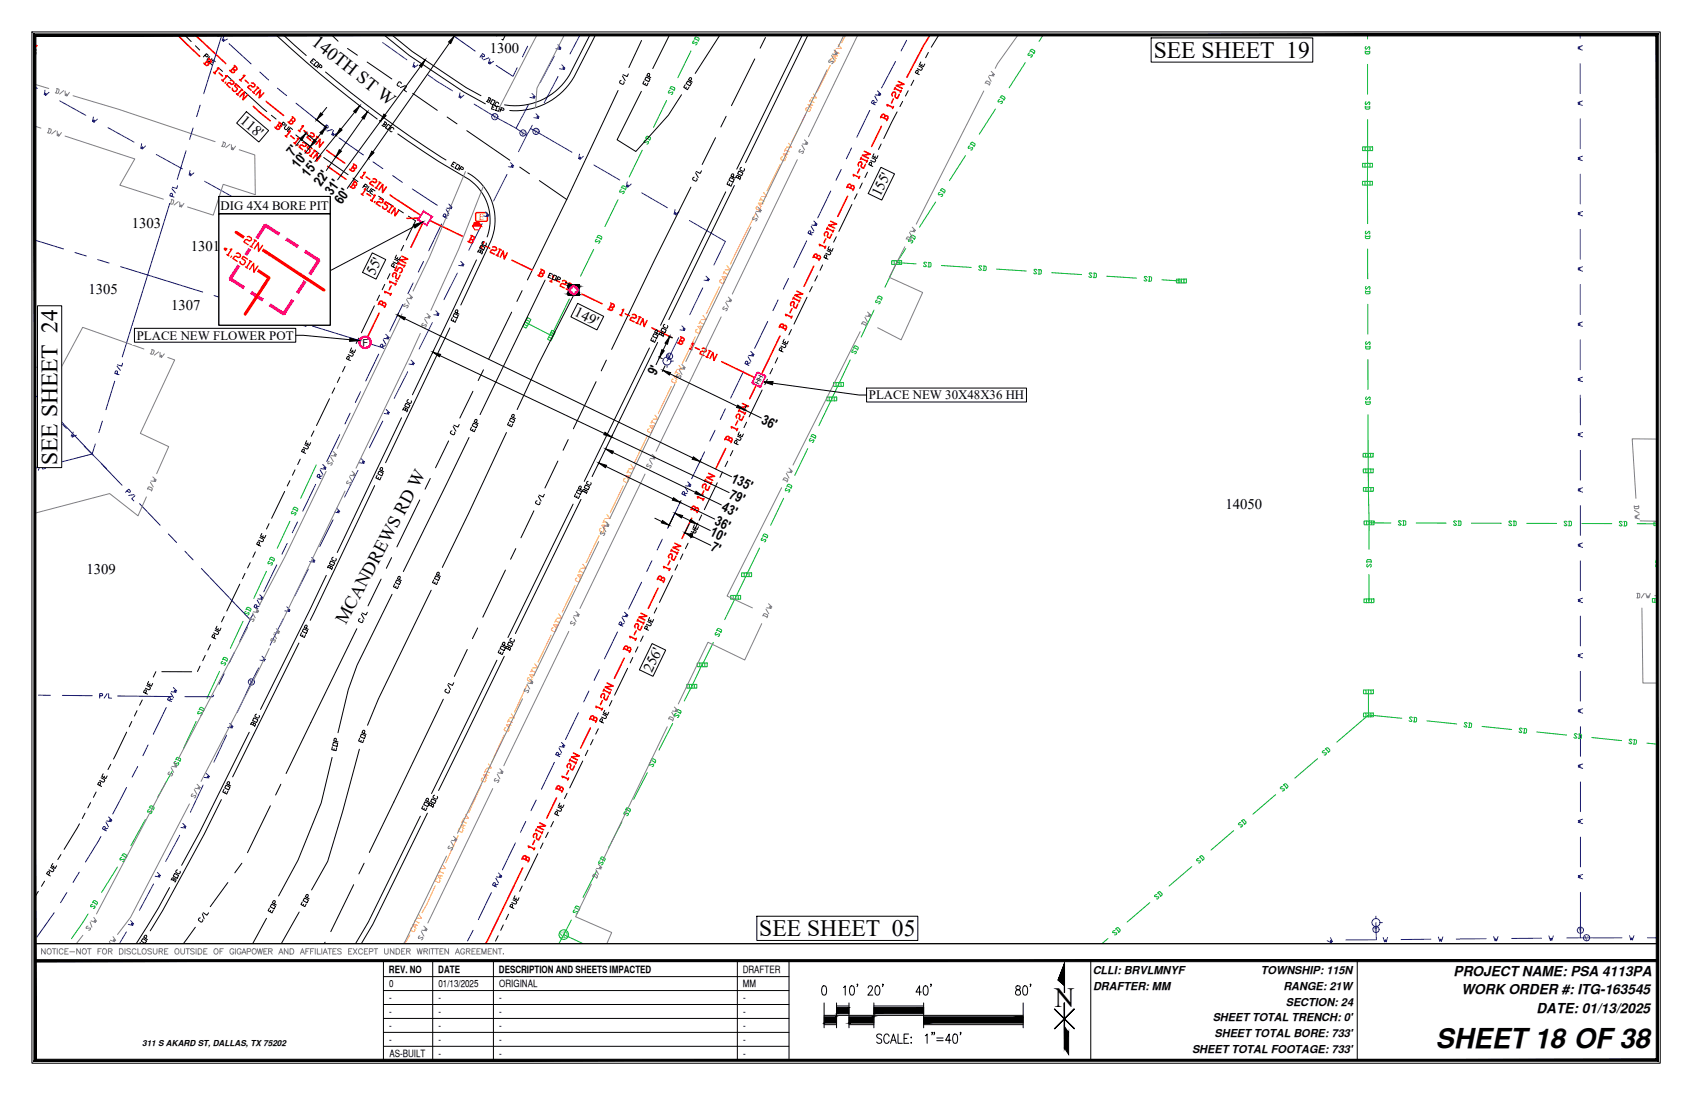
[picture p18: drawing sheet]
<svg xmlns="http://www.w3.org/2000/svg" width="432mm" height="279mm" viewBox="0 0 432 279" stroke-linecap="round" stroke-linejoin="round" font-family="sans-serif">
<defs><g id="words">
<text font-size="7.1" x="269.1" y="257">N</text>
<text font-size="7" x="366.4" y="267.3">SHEET18 OF38</text>
<g font-size="6">
<text x="294.4" y="14.8">SEE SHEET 19</text>
<text x="14.6" y="118.7" transform="rotate(-90 14.6 118.7)">SEE SHEET 24</text>
<text x="193.8" y="238.9">SEE SHEET 05</text>
</g>
<g font-size="4.7">
<text x="79.3" y="11.3" transform="rotate(38 79.3 11.3)">140TH ST W</text>
<text x="88.3" y="159.5" transform="rotate(-62 88.3 159.5)">MCANDREWS RD W</text>
</g>
<g font-size="3.8">
<text x="125" y="13.6">1300</text>
<text x="61.2" y="31.2" transform="rotate(40 61.2 31.2)">118'</text>
<text x="224.6" y="50.4" transform="rotate(-64 224.6 50.4)">155'</text>
<text x="33.6" y="58.3">1303</text>
<text x="48.7" y="64">1301</text>
<text x="95.6" y="70.4" transform="rotate(-64 95.6 70.4)">55'</text>
<text x="22.6" y="75.1">1305</text>
<text x="43.7" y="79.1">1307</text>
<text x="146.4" y="80.4" transform="rotate(27 146.4 80.4)">149'</text>
<text x="312.8" y="129.9">14050</text>
<text x="22.1" y="146.5">1309</text>
<text x="166.3" y="171.7" transform="rotate(-64 166.3 171.7)">256'</text>
</g>
<g font-size="3.5">
<text x="74.8" y="40.1" transform="rotate(-51 74.8 40.1)">7'</text>
<text x="76.1" y="43.2" transform="rotate(-51 76.1 43.2)">10'</text>
<text x="78.7" y="45.3" transform="rotate(-51 78.7 45.3)">15'</text>
<text x="81.9" y="47.7" transform="rotate(-55 81.9 47.7)">22'</text>
<text x="84.6" y="50.1" transform="rotate(-54 84.6 50.1)">31'</text>
<text x="87.2" y="52.3" transform="rotate(-55 87.2 52.3)">60'</text>
<text x="167.4" y="96" transform="rotate(-64 167.4 96)">9'</text>
<text x="194.1" y="107.9" transform="rotate(26 194.1 107.9)">36'</text>
<text x="186.4" y="122.9" transform="rotate(26 186.4 122.9)">135'</text>
<text x="183.9" y="130.2" transform="rotate(26 183.9 130.2)">43'</text>
<text x="185.9" y="127" transform="rotate(25 185.9 127)">79'</text>
<text x="181" y="136.6" transform="rotate(26 181 136.6)">10'</text>
<text x="182.2" y="133.7" transform="rotate(26 182.2 133.7)">36'</text>
<text x="181.2" y="140.4" transform="rotate(26 181.2 140.4)">7'</text>
<text x="371" y="249">PROJECT NAME: PSA 4113PA</text>
<text x="372.9" y="253.6">WORK ORDER #: ITG-163545</text>
<text x="392.1" y="258.4">DATE: 01/13/2025</text>
</g>
<g font-size="3.3">
<text x="56.3" y="53.6">DIG 4X4 BORE PIT</text>
<text x="34.9" y="86.6">PLACE NEW FLOWER POT</text>
<text x="221.7" y="101.9">PLACE NEW 30X48X36 HH</text>
</g>
<g font-size="2.8">
<text x="278.9" y="248.6">CLLI: BRVLMNYF</text>
<text x="321.8" y="248.6">TOWNSHIP: 115N</text>
<text x="279" y="252.6">DRAFTER: MM</text>
<text x="327.5" y="252.6">RANGE: 21W</text>
<text x="328.1" y="256.7">SECTION: 24</text>
<text x="309.5" y="260.5">SHEET TOTAL TRENCH: 0'</text>
<text x="304.2" y="268.7">SHEET TOTAL FOOTAGE: 733'</text>
<text x="309.9" y="264.6">SHEET TOTAL BORE: 733'</text>
</g>
<g font-size="2.6">
<text x="99.3" y="248.4">REV. NO</text>
<text x="99.4" y="251.9">0</text>
<text x="111.8" y="248.4">DATE</text>
<text x="111.9" y="251.9">01/13/2025</text>
<text x="127.3" y="248.4">DESCRIPTION AND SHEETS IMPACTED</text>
<text x="127.4" y="251.9">ORIGINAL</text>
<text x="189.5" y="248.4">DRAFTER</text>
<text x="189.6" y="251.9">MM</text>
<text x="99.3" y="255.5">-</text>
<text x="111.9" y="255.5">-</text>
<text x="127.4" y="255.5">-</text>
<text x="189.7" y="255.5">-</text>
<text x="99.3" y="259.1">-</text>
<text x="99.3" y="262.6">-</text>
<text x="111.9" y="259.1">-</text>
<text x="111.9" y="262.6">-</text>
<text x="127.4" y="259.1">-</text>
<text x="127.4" y="262.6">-</text>
<text x="189.7" y="259.1">-</text>
<text x="189.7" y="262.6">-</text>
<text x="99.3" y="266.2">-</text>
<text x="99.4" y="269.7">AS-BUILT</text>
<text x="111.9" y="266.2">-</text>
<text x="111.9" y="269.7">-</text>
<text x="127.4" y="266.2">-</text>
<text x="127.4" y="269.7">-</text>
<text x="189.7" y="266.2">-</text>
<text x="189.7" y="269.7">-</text>
</g>
<text font-size="2.5" x="92.5" y="88.2">F</text>
<text font-size="2.4" fill="#f00" x="122.3" y="56.2">E</text>
<text font-size="2.4" fill="#00b82e" x="142.8" y="239.3">SD</text>
<text font-size="2.1" x="36.3" y="267">311 S AKARD ST, DALLAS, TX 75202</text>
<g font-size="1.9" fill="#00f">
<text x="125.7" y="30.5">V</text>
<text x="132.9" y="34.6">V</text>
<text x="136.2" y="34.2">V</text>
<text x="170.3" y="91.6">V</text>
<text x="63.6" y="174.7">V</text>
<text x="350.6" y="237.9">V</text>
<text x="402.8" y="238.1">V</text>
<text x="404.4" y="240">V</text>
</g>
<text font-size="1.8" x="193.6" y="98.3" transform="rotate(-62 193.6 98.3)">HH</text>
</g></defs>
<!-- layer: ELEC STRUCT-EX -->
<path d="M121.3 54.6v1.5l.2 .4h2.5l.4-.4v-1.5M121.3 54.6l.4-.4h2.3l.4 .4M121.4 54.6v1.5l.3 .3h2.5l.1-1.8M121.4 54.6l.3-.3h2.3l.3 .3" fill="none" stroke="#f00" stroke-width=".26"/>
<!-- layer: WATER STRUCT-EX -->
<g fill="none" stroke="#00f" stroke-width=".26">
<path d="M170.2 90.5v.6M170.2 93.2v.6M171.2 92.1h.7M351.2 233.8v.6M351.2 236.4v.7M352.2 235.4h.6"/>
<circle cx="126.3" cy="29.8" r=".79"/>
<circle cx="133.5" cy="33.9" r=".79"/>
<circle cx="136.8" cy="33.5" r=".79"/>
<circle cx="170.2" cy="92.1" r="1.03"/>
<circle cx="170.9" cy="90.9" r=".79"/>
<circle cx="64.2" cy="174" r=".79"/>
<circle cx="351.1" cy="235.4" r="1.03"/>
<circle cx="351.1" cy="237.2" r=".79"/>
<circle cx="403.3" cy="237.4" r=".79"/>
<circle cx="404.9" cy="239.3" r=".79"/>
</g>
<!-- layer: WATER LINE -->
<g fill="none" stroke="#00f" stroke-width=".26">
<path d="M97.6 10.8l6.2 4.5M105.7 15.9l-.3 1.2 .5-.4-.2 .6 .9-.7M109.1 19l6.4 4.2M141.4 14.4l-3.5 6.7M142.4 11.4l.8 .9-.6-.1 .4 .4-1.2-.2M142.4 19.5l-3.5 6.7M143.4 16.5l.8 .9-.6-.1 .4 .4-1.2-.2M148 8.9l-2.5 4.9M403.3 8.9v.9M403.3 16.2v7.7M403.8 11.7l-1.1 .3 .6 .2-.6 .2 1.1 .4M8.9 22.2l.7 .4"/>
<path d="M11.5 23l-.2 1.2 .4-.4-.1 .6 .9-.8M15.2 25.7l6.7 3.7M23.8 29.8l-.2 1.2 .4-.4-.1 .6 .9-.8M27.6 32.6l6.6 3.7M36.2 36.7l-.3 1.2 .5-.4-.1 .6 .8-.9M39.9 39.4l6.6 3.7M117.4 23.7l-.3 1.1 .5-.3-.1 .6 .9-.8M121 26.6l13.5 7.8M134.8 26.8l-3.1 5.9M135.4 32.8l10.6 6M135.8 23.9l.8 .8-.6-.1 .4 .5-1.2-.3M135.8 32l-3.5 6.7"/>
<path d="M136.8 29l.8 .9-.6-.1 .4 .4-1.2-.2M147.9 39.3l-.2 1.2 .4-.4-.1 .6 .9-.8M403.3 30.3v7.7M403.8 25.8l-1.1 .3 .6 .2-.6 .2 1.1 .4M403.9 39.9l-1.2 .3 .6 .2-.6 .2 1.2 .4M48.5 43.5l-.2 1.2 .4-.4-.1 .6 .9-.8M52.2 46.2l8 4.5M123 57.1l-3.4 6.8M123.9 54.1l.9 .8h-.6l.4 .4-1.2-.2M129.4 44.5l-3.4 6.8M130.3 41.5l.8 .9-.6-.1 .4 .4-1.2-.2M151.6 42.1l6.6 3.8"/>
<path d="M160.1 46.4l-.2 1.2 .4-.4-.1 .6 .9-.8M163.7 49.2l6.6 3.8M172.3 53.5l-.3 1.2 .5-.4-.1 .5 .9-.7M175.9 56.3l9.2 5.3-2.9 6M403.3 44.4v7.6M403.3 58.5v7.6M403.9 54l-1.2 .3 .6 .2-.6 .2 1.2 .4M111.2 79.3l.9 .8h-.6l.4 .4-1.2-.2M116.7 69.7l-3.4 6.8M117.6 66.7l.8 .8h-.6l.5 .4-1.2-.2M179.3 73.4l-3.3 6.9M180.2 70.5l.8 .8-.6-.1 .5 .4-1.2-.1"/>
<path d="M403.3 72.6v7.6M403.9 68.1l-1.2 .3 .6 .2-.6 .2 1.2 .4M104 94.9l-3.4 6.8M104.9 91.9l.8 .8-.5-.1 .4 .5-1.2-.2M110.4 82.3l-3.4 6.8M173.2 86.1l-3 6M174 83.1l.9 .9-.6-.1 .4 .4-1.2-.1M403.3 86.7v7.6M403.9 96.2l-1.2 .4 .6 .2-.6 .2 1.2 .4M403.9 82.1l-1.2 .4 .6 .2-.6 .2 1.2 .4M9.5 101l-.6 .4M11.6 103.9l5.3 5.4"/>
<path d="M18.7 110.2l-.6 1.1 .6-.3-.3 .6 1.1-.6M21.5 113.9l5.7 5.7M92.2 117.1l.9 .8-.6-.1 .4 .5-1.2-.2M97.7 107.4l-3.4 6.9M98.6 104.5l.8 .8-.6-.1 .4 .5-1.2-.2M403.3 100.8v7.6M403.3 114.9v7.6M403.9 110.3l-1.2 .4 .6 .2-.6 .2 1.2 .4M85 132.6l-3.4 6.8M85.9 129.6l.8 .9-.6-.1 .5 .5-1.2-.2M91.4 120l-3.5 6.9M403.3 129v7.6"/>
<path d="M403.9 138.5l-1.2 .4 .6 .2-.6 .2 1.2 .4M403.9 124.4l-1.2 .4 .6 .2-.6 .2 1.2 .4M72.3 157.8l-3.4 6.8M73.2 154.8l.8 .9-.6-.1 .5 .4-1.2-.1M78.7 145.2l-3.5 6.8M79.5 142.2l.9 .9-.6-.1 .4 .4-1.2-.1M403.3 143.1v7.6M403.3 157.2v7.6M403.9 152.6l-1.2 .4 .6 .2-.6 .2 1.2 .4M66 170.4l-5.4 11.3M66.9 167.4l.8 .9-.6-.1 .4 .4-1.2-.2M403.3 171.3v7.6"/>
<path d="M403.9 166.7l-1.2 .4 .6 .2-.6 .2 1.2 .4M52.6 197.3l.9 .9-.6-.1 .4 .4-1.2-.1M57.8 187.6l-3.2 6.9M58.6 184.6l.9 .8-.6-.1 .4 .4-1.2-.1M403.3 185.4v7.6M403.3 199.5v7.6M403.9 194.9l-1.1 .4 .5 .2-.5 .2 1.1 .4M403.9 180.8l-1.1 .4 .5 .2-.5 .2 1.1 .4M45.8 213.1l-3.5 6.7M46.6 210.1l.9 .8h-.6l.4 .4-1.2-.2M51.8 200.3l-3.2 6.9M403.3 213.6v7.6"/>
<path d="M403.9 209l-1.1 .4 .5 .2-.5 .2 1.1 .4M32.3 237.8l-1.8 3M33.3 234.9l.8 .9-.6-.1 .4 .4-1.2-.2M39.2 225.5l-3.6 6.7M40.2 222.6l.8 .9-.6-.1 .4 .4-1.2-.2M339.5 239.2l.6 1.1-.6-.3 .3 .6-1.1-.6M351.1 239.8h-7.6M351.2 235.4l.1 4.4M354.1 239.2l-.4 1.1-.2-.5-.1 .5-.4-1.1M365.2 239.6l-7.7 .1M368.2 239.1l-.4 1.1-.2-.6-.1 .6-.4-1.1M379.3 239.5l-7.7 .1"/>
<path d="M381.2 238.9l.4 1.2 .1-.6 .2 .6 .4-1.2M393.4 239.4l-7.7 .1M395.3 238.8l.3 1.1 .2-.5 .2 .5 .4-1.1M403.3 227.7v11.6M403.9 223.1l-1.1 .4 .5 .2-.5 .2 1.1 .4M413.9 239.3h-14.1M415.8 238.7l.4 1.2 .2-.6 .2 .6 .4-1.2M420.4 239.3h2.5"/>
</g>
<!-- layer: CATV LINE -->
<g fill="none" stroke="#ffbf00" stroke-width=".26">
<path d="M211.9 16.7l-3.5 6.8M212.4 14.9h-.3l-.1 .6 .7 .4 .5-.4-.1-.3M213.1 13.1l1 .5M213.3 12.7l-.4 .7M213.4 14.1l-.3 .7M213.8 14.3l-1.2-.2 .8 .8M213.9 11.4l.8 1h-1.3M215.8 8.9l-1 2M200.4 38.2l1 .6M200.6 37.9l-.4 .7M200.7 39.3l-.3 .6M201.1 39.4l-1.2-.1 .8 .8"/>
<path d="M201.3 36.5l.7 1.1-1.3-.1M205.5 29.3l-3.4 6.8M206 27.4l-.4 .5 .1 .2 .7 .4 .3-.1v-.6M206.7 25.7l1.1 .5M206.9 25.3l-.3 .7M207.1 26.7l-.4 .6M207.4 26.8l-1.2-.1 .9 .8M207.6 24l.8 1h-1.3M192.8 54.5l-6.4 12.9M193.4 52.6l-.3 .1-.1 .6 .7 .3h.3v-.6M194 50.8l1.1 .6M194.2 50.5l-.3 .7"/>
<path d="M194.4 51.9l-.4 .6M194.7 52l-1.2-.1 .9 .8M194.9 49.1l.8 1h-1.3M199.2 41.9l-3.5 6.8M199.7 40l-.3 .1-.1 .6 .7 .3h.3l.1-.6M183.6 73.2l-3.3 6.9M184.1 71.3l-.5 .5 .1 .2 .7 .3h.3v-.6M184.7 69.5l1.1 .5M184.9 69.2l-.3 .7M185.1 70.6l-.4 .6M185.4 70.7l-1.2-.1 .9 .8M185.5 67.8l.8 1-1.2 .1"/>
<path d="M171.3 98.6l-3.3 6.9M171.8 96.7l-.3 .1v.6l.6 .3 .5-.4-.1-.3M172.4 94.9l1.1 .5M172.6 94.6l-.3 .7M172.8 95.9l-.3 .7M173.1 96.1l-1.1-.2 .8 .9M173.3 93.2l.8 1h-1.3M177.4 85.9l-3.3 6.9M177.9 84l-.2 .1-.1 .6 .7 .3 .4-.4-.1-.2M178.6 82.2l1 .5M178.8 81.9l-.4 .7M178.9 83.2l-.3 .7"/>
<path d="M179.3 83.4l-1.2-.1 .5 .6 .3 .2M179.4 80.5l.8 1-1.3 .1M160.3 120l-.3 .7M161 118.6l.8 1h-1.3M165.2 111.3l-3.3 6.9M165.7 109.4l-.5 .5 .1 .2 .7 .3 .3-.1v-.6M166.3 107.6l1 .5M166.5 107.3l-.4 .7M166.7 108.6l-.4 .7M167 108.8l-1.2-.2 .5 .7 .4 .2M167.1 105.9l.8 1h-1.3M152.9 136.7l-3.3 6.9"/>
<path d="M153.4 134.8l-.3 .1v.6l.6 .3 .3-.1 .1-.6M154 133l1.1 .5M154.2 132.7l-.3 .7M154.4 134l-.3 .7M154.7 134.2l-1.2-.2 .9 .9M154.9 131.3l.8 1h-1.3M159 124l-3.3 6.9M159.5 122.1l-.4 .4 .1 .3 .7 .3 .2-.1 .1-.6M160.2 120.3l1 .5M160.5 121.3l-.3 .7M160.9 121.5l-1.2-.2 .5 .7 .3 .2M141.8 158.4l1 .5"/>
<path d="M141.9 158.1l-.3 .6M142.1 159.4l-.3 .7M142.5 159.6l-1.2-.2 .8 .9M142.6 156.7l.8 1h-1.3M146.8 149.4l-3.4 6.8M147.3 147.5l-.3 .1-.1 .6 .7 .3 .2-.1 .1-.6M147.9 145.7l1 .5M148.1 145.4l-.4 .7M148.3 146.7l-.4 .7M148.6 146.9l-1.2-.2 .9 .9M148.7 144l.8 1h-1.3M134.5 174.8l-3.2 6.9"/>
<path d="M135 172.9l-.4 .4v.3l.7 .3 .4-.4v-.3M135.6 171.1l1.1 .5M135.8 170.7l-.3 .7M136 172.1l-.3 .7M136.3 172.3l-1.2-.2 .9 .9M136.5 169.4l.7 1h-1.2M140.6 162.1l-3.3 6.8M141.1 160.2l-.4 .4 .1 .3 .7 .3 .2-.1 .1-.6M123.2 198.5l-.4 .5 .1 .2 .7 .3 .4-.4-.1-.3M123.8 196.7l1.1 .5M124 196.4l-.3 .7M124.2 197.7l-.3 .7"/>
<path d="M124.6 197.9l-1.2-.2 .8 .9M124.6 195l.8 1h-1.2M128.6 187.6l-3.1 6.9M129.1 185.7l-.3 .1v.6l.7 .3 .4-.4-.1-.3M129.7 183.9l1 .5M129.9 183.5l-.4 .7M130.1 184.9l-.3 .7M130.4 185.1l-.3-.2h-.9l.6 .7 .3 .1M130.5 182.2l.8 1h-1.3M116.9 213.2l-3.2 7M117.4 211.3l-.3 .1v.6l.7 .3h.2l.1-.6M118 209.5l1 .5"/>
<path d="M118.2 209.2l-.4 .7M118.4 210.5l-.4 .7M118.7 210.7l-1.2-.1 .9 .8M118.8 207.8l.8 1h-1.3M122.8 200.4l-3.2 6.9M104.6 238.6l-1.3 2.2M105.2 236.7l-.3 .1-.1 .6 .7 .3h.2l.2-.4-.1-.2M105.9 235l1 .5M106.1 234.6l-.4 .7M106.2 236l-.3 .7M106.6 236.2l-1.2-.3 .5 .8 .3 .1M106.8 233.3l.8 1h-1.3"/>
<path d="M111.1 226.1l-2.2 4.6-1.2 2.2M111.5 224.2l-.2 .1-.1 .6 .7 .3 .2-.1 .1-.6M112.1 222.4l1.1 .4M112.3 222l-.3 .7M112.5 223.4l-.3 .6M112.9 223.5l-1.2-.1 .8 .8M112.9 220.6l.8 1-1.3 .1"/>
</g>
<!-- layer: STORM DRAIN LINE -->
<g fill="none" stroke="#00b82e" stroke-width=".26">
<path d="M176.3 13l-3.3 6.8M177.2 10.4l-.3 .1-.1 .6 1-.3 .1 .2-.4 .5M177.2 10l.2-.5 .3-.1 .7 .3v.3l-.2 .5M177.2 9.8l1.1 .6M261.7 16l-4.2 6.4M262.8 13.5l-.5 .4 .1 .3 1-.3 .1 .3-.5 .4M262.8 13.1l.6-.5 .7 .4v.3l-.3 .4M262.9 13l1 .6M266.2 8.9l-1 1.6M348.4 13v.6l.2 .2h.8l.2-.2v-.6M348.4 13.2h1.2M348.6 11.9l-.2 .1 .2 .6 .8-.7 .2 .1-.2 .6"/>
<path d="M349 8.9v1M349 16.4v7.6M163.9 38.3l-3.3 6.8M164.7 35.3l.3-.5 .2-.1 .7 .4 .1 .2-.2 .5M164.8 35.8h-.3l-.1 .6 1-.3 .1 .2-.4 .5M164.8 35.2l1.1 .5M170.1 25.7l-3.3 6.8M171 23.1l-.5 .4 .1 .3 1-.4v.6l-.3 .1M171 22.7l.2-.5 .3-.1 .6 .3 .1 .2-.2 .6M171 22.5l1.1 .5M246.4 39.7l-4.1 6.4M247.5 37.3l-.4 .3v.3l1.1-.2-.2 .5-.2 .1"/>
<path d="M247.6 36.8l.3-.5h.3l.6 .4 .1 .3-.4 .4M247.7 36.7l.9 .6M254 27.8l-4.1 6.4M255.2 25.4h-.3l-.2 .6 1.1-.2 .1 .3-.5 .3M255.2 25l.6-.6 .6 .4 .1 .3-.3 .5M255.3 24.8l1 .6M348.4 27.1v.6l.2 .2h.8l.2-.2v-.6M348.4 27.3h1.2M348.6 26l-.2 .1 .2 .6 .8-.7 .2 .1-.2 .6M349 30.5v26.6M157.7 51l-3.3 6.8M158.5 48.4l-.4 .4 .1 .3 1-.4 .1 .3-.4 .4"/>
<path d="M158.5 48l.3-.5 .2-.1 .7 .3 .1 .3-.2 .5M158.6 47.8l1.1 .5M238.8 51.5l-4.1 6.5M239.9 49.1h-.3l-.2 .4 .1 .2 1-.2 .1 .3-.5 .3M239.9 48.7l.4-.5 .2-.1 .7 .5-.3 .7M240.1 48.5l.9 .6M348.6 59l-.2 .2 .2 .5 .8-.7 .2 .2-.2 .5M145.3 76.3l-4.6 9.3-6.2-3.2M146.1 73.7l-.4 .4 .1 .3 1-.3-.1 .6h-.2M146.1 73.3l.3-.5 .2-.1 .7 .3 .1 .3-.2 .5M146.2 73.1l1 .5M151.5 63.6l-3.4 6.9"/>
<path d="M152.3 61.1l-.2 .1-.1 .5 1-.3v.6l-.3 .1M152.3 60.6l.3-.5 .2-.1 .7 .4 .1 .2-.2 .6M152.4 60.5l1.1 .5M223.1 79.1l-3.3 6.9M223.9 76.5l-.5 .5 .1 .2 1.1-.3v.2l-.4 .5M223.9 76.1l.2-.5 .2-.1 .7 .3 .1 .3-.2 .5M223.9 75.9l1.1 .5M228.8 67l5 .3M231.2 63.4l-2.4 3.6-3 6.3M232.3 61h-.3l-.1 .6 1-.2 .1 .2-.5 .4M232.3 60.5l.3-.5h.3l.6 .4 .1 .3-.3 .5M232.4 60.4l1 .6"/>
<path d="M236.5 67.1l-.6-.2-.2 .2 .7 .8-.2 .2-.5-.3M236.9 67h.5l.2 .2v.7l-.2 .2h-.6M237.1 67l-.1 1.1M240.3 67.8l7.6 .4M250.5 68l-.1-.2h-.4l-.2 .2 .7 .8-.6 .1-.2-.2M251 67.9h.5l.2 .2v.8l-.3 .1h-.5M251.1 67.9v1.1M254.3 68.7l7.6 .5M264.6 68.9l-.5-.2-.2 .2 .7 .8-.6 .2-.2-.2M265 68.8h.6l.2 .2-.1 .8-.2 .2-.6-.1M265.2 68.8l-.1 1.1M268.4 69.6l7.6 .5"/>
<path d="M278.7 69.9l-.6-.3-.2 .2 .7 .8-.2 .2-.5-.2M279.1 69.7h.6l.1 .2v.8l-.2 .2-.6-.1M279.3 69.7l-.1 1.1M282.5 70.5l7.6 .5M292.8 70.8l-.6-.3-.2 .2 .7 .8-.2 .2-.5-.2M293.2 70.6h.5l.2 .2v.8l-.3 .2-.5-.1M293.3 70.6v1.2M296.5 71.4l5 .3M348.4 60.1v.6l.2 .2h.8l.2-.2v-.6M348.4 60.3h1.2M348.5 74.2v.6l.2 .2h.7l.2-.2v-.6M348.5 74.4h1.1"/>
<path d="M348.7 73.1l-.2 .5 .2 .2 .7-.7 .2 .2-.2 .5M349 63.5v7.7M349.1 77.6v7.7M214 98l-5 10.6M217 91.8l-3 6.3M217.8 89.3h-.3l-.1 .7 1.1-.4 .1 .3-.5 .4M217.8 88.8l.2-.5 .3-.1 .7 .4 .1 .2-.3 .5M217.9 88.7l1 .5M348.5 88.3v.6l.2 .2h.8l.2-.2v-.6M348.5 88.5h1.2M348.7 87.2l-.2 .2 .2 .5 .8-.7 .2 .2-.2 .5M349.1 91.7v7.7"/>
<path d="M80.7 118.6l-4 8.5M206.1 114.4l-3.3 6.9M206.9 111.9l-.4 .4 .1 .3 1-.4v.6l-.3 .1M206.9 111.5l.3-.6 .3-.1 .6 .4 .1 .2-.2 .6M207 111.3l1 .5M348.5 102.4v.6l.2 .2h.8l.2-.2v-.6M348.5 102.6h1.2M348.7 101.3l-.2 .5 .2 .2 .8-.7 .2 .2-.2 .5M349.1 105.8l.3 34.3M74 133l-3.3 6.9M74.8 130.4l-.5 .5 .1 .2 1.1-.3-.1 .6h-.3M74.8 130l.2-.5 .2-.1 .7 .3 .1 .3-.2 .5"/>
<path d="M74.8 129.8l1.1 .5M193.8 139.8l-8.9 18.3M194.7 137.3l-.3 .1-.1 .5 1-.3 .2 .2-.5 .5M194.7 136.8l.2-.5 .3-.1 .7 .4v.2l-.2 .5M194.8 136.7l1 .5M200 127.1l-3.3 6.9M200.8 124.6l-.2 .1-.1 .6 1-.4 .1 .3-.4 .4M200.8 124.1l.3-.5 .2-.1 .7 .4 .1 .2-.3 .6M200.9 124l1 .5M349.4 133.4h5.5M357.6 133.1l-.2-.2h-.4l-.2 .2 .8 .7-.6 .2-.2-.2M358 132.9h.6l.2 .2v.7l-.2 .2h-.6"/>
<path d="M358.2 132.9v1.1M361.4 133.5h7.6M371.7 133.1l-.6-.2-.2 .2 .8 .8-.2 .2-.6-.2M372.1 132.9h.6l.2 .2v.8l-.2 .2h-.6M372.3 132.9v1.2M375.5 133.5h7.6M385.8 133.2l-.6-.3-.2 .2 .8 .8-.2 .2-.6-.2M386.2 133h.6l.1 .2v.7l-.1 .2h-.6M386.4 133v1.1M389.6 133.5l7.6 .1M399.9 133.2l-.6-.2-.2 .2 .8 .8-.2 .2-.6-.3M400.3 133h.6l.1 .2v.8l-.1 .2h-.6"/>
<path d="M400.5 133v1.2M403.7 133.6h7.6M414 133.2l-.6-.2-.2 .2 .8 .8-.2 .2-.6-.2M414.4 133.1h.6l.1 .1v.8l-.1 .2h-.6M414.6 133.1v1.1M417.8 133.6h5.1M62 158.5l-3.2 6.9M62.8 155.5l.2-.5 .3-.1 .7 .4 .1 .2-.3 .5M62.8 156l-.4 .4 .1 .3 1-.4 .1 .2-.4 .5M62.9 155.4l1 .5M68 145.8l-3.2 6.9M68.8 142.8l.2-.5 .3-.1 .7 .3v.2l-.2 .6"/>
<path d="M68.8 143.2l-.4 .4 .1 .3 1-.4-.1 .6-.2 .1M68.9 142.6l1 .5M348.8 143.6v-.6l.2-.2h.8l.1 .2v.6M348.8 143.4h1.1M349 143.9l-.2 .2 .2 .6 .8-.8 .1 .2-.1 .6M349.4 146.6v6.7M422.6 143.4h.3M422.8 144l-.2 .5 .1 .2 .2-.1M422.9 142.8l-.3 .2v.6M56 171.3l-3.2 6.9M56.8 168.7l-.2 .1-.1 .6 1-.3-.1 .6-.2 .1M56.8 168.3l.2-.5 .3-.1 .7 .3 .1 .3-.3 .5"/>
<path d="M56.9 168.1l1 .5M179.2 169.4l-4.6 9.5M182.1 163.9l-2.9 5.7M182.9 160.9l.2-.5 .3-.1 .7 .4 .1 .2-.3 .5M182.9 161.4l-.4 .4 .1 .3 1-.4-.1 .6-.3 .1M183 160.8l1 .5M349.2 176.5v5.9M43.9 196.8l-3.7 6.6M44.9 194.3l-.3 .1-.1 .6 1.1-.4-.1 .6-.3 .1M44.9 193.8l.2-.5 .2-.1 .7 .3 .1 .3-.2 .5M44.9 193.7l1.1 .5M50.1 184.1l-3.3 6.9"/>
<path d="M50.8 181.1l.3-.5 .2-.1 .7 .3 .1 .2-.2 .6M50.8 181.5l-.4 .4 .1 .3 1-.4 .1 .3-.4 .4M50.9 180.9l1 .5M165.2 197.1l-3.5 6.8M166.1 194.6l-.3 .1-.1 .6 1.1-.4v.3l-.4 .4M166.1 194.2l.2-.5 .3-.1 .7 .3 .1 .3-.3 .5M166.2 194l1 .5M171.7 184.6l-3.5 6.8M172.6 182.1l-.5 .4 .1 .2 1-.3 .1 .3-.4 .4M172.6 181.6l.2-.5 .3-.1 .6 .4 .1 .3-.2 .5M172.6 181.5l1.1 .5M336.2 193.6l-5.7 4.9"/>
<path d="M338 191.6l-.3-.1-.3 .5 1.1 .1v.3l-.6 .2M338.2 191.2l.4-.4h.3l.5 .6v.3l-.5 .3M338.3 191.1l.8 .8M357.7 183.3l-8.5-.9-8 7M360.4 183.2l-.1-.2-.6 .1 .6 .8-.6 .2-.1-.2M360.8 183l.6 .1 .1 .2v.8l-.2 .1h-.6M361 183l-.1 1.2M364.2 183.9l7.6 .8M374.4 184.6l-.1-.2-.6 .1 .7 .9-.2 .1-.6-.2M374.8 184.4l.6 .1 .2 .2-.1 .8-.2 .2-.6-.1M375 184.5l-.1 1.1M378.2 185.4l7.6 .7"/>
<path d="M388.5 186l-.2-.2-.6 .1 .7 .9-.2 .1-.6-.2M388.9 185.9h.5l.2 .2-.1 .8-.2 .2-.6-.1M389.1 185.9l-.2 1.1M392.2 186.8l7.6 .8M402.5 187.4l-.5-.2-.3 .2 .7 .8-.2 .2-.5-.3M402.9 187.3h.6l.1 .3v.7l-.2 .2-.6-.1M403.1 187.3l-.1 1.1M406.3 188.2l7.5 .8M416.5 188.8l-.5-.2-.2 .2 .7 .8-.3 .2-.5-.3M416.9 188.7l.6 .1 .2 .2-.1 .7-.2 .2-.6-.1M417.1 188.7l-.1 1.2M420.3 189.6l2.6 .3"/>
<path d="M31.1 218.8l-.5 .4v.2l1.1-.2-.1 .6h-.3M31.1 218.4l.3-.5 .3-.1 .6 .4 .1 .3-.3 .5M31.2 218.2l1 .6M37.1 209.1l-3.7 6.7M38.1 206.6l-.5 .4 .1 .2 1-.3 .1 .3-.4 .4M38.1 206.2l.3-.5 .2-.1 .7 .4v.2l-.2 .5M38.2 206l1 .5M153.2 219.6l-.3 .1-.1 .6 1-.3 .1 .3-.1 .3-.3 .1M153.2 219.2l.2-.5 .3-.1 .7 .4 .1 .2-.3 .6M153.2 219.1l1.1 .5M158.7 209.7l-3.5 6.8M159.6 207.1l-.2 .1-.1 .6 1-.3 .1 .2-.4 .5"/>
<path d="M159.6 206.7l.3-.5 .2-.1 .7 .4 .1 .2-.3 .5M159.7 206.5l1 .6M305.9 219.1l-.5 .2v.3l1 .1-.3 .5h-.3M306.1 218.7l.4-.4 .3 .1 .5 .5v.3l-.5 .4M306.2 218.6l.8 .9M314.8 211.9l-5.7 5M316.6 209.9l-.5 .2-.1 .3 1.1 .1-.3 .5h-.3M316.8 209.5l.4-.4 .3 .1 .5 .6v.2l-.5 .4M316.9 209.4l.8 .9M325.5 202.8l-5.7 4.9M327.3 200.7l-.6 .3v.2l1.1 .1v.3l-.6 .2M327.5 200.3l.4-.3h.3l.5 .6v.3l-.5 .3"/>
<path d="M327.6 200.2l.8 .9M22.5 233.2l-4.3 6.3M23.6 230.7l-.5 .4 .1 .3 1-.3-.1 .6-.3 .1M23.6 230.3l.3-.5h.3l.6 .4 .1 .2-.3 .5M23.7 230.2l1 .6M30 221.3l-4.1 6.4M145.8 234.7l-1.9 3.8M146.7 232.2l-.4 .4v.3l1.1-.4 .1 .3-.5 .4M146.7 231.8l.3-.6h.2l.7 .3-.2 .8M146.8 231.6l1 .5M152.3 222.2l-3.5 6.8M282.7 239.5l-1.5 1.3"/>
<path d="M284.5 237.5l-.5 .2v.3h1v.3l-.6 .2M284.7 237.1l.4-.4h.3l.5 .6v.3l-.5 .3M284.8 236.9l.8 .9M293.4 230.3l-5.7 5M295.2 228.3h-.2l-.4 .5 1.1 .1v.2l-.6 .3M295.4 227.9l.4-.4h.3l.5 .6v.3l-.5 .3M295.5 227.8l.8 .8M304.1 221.1l-5.7 5M142.6 240.8l1.3-2.3 4.9 2.3"/>
</g>
<!-- layer: STORM DRAIN STRUCT-EX -->
<g fill="none" stroke="#00b82e" stroke-width=".26">
<path d="M347.7 37.5h2.6v.9h-2.6zM348.4 37.5v.9M349 37.5v.9M349.7 37.5v.9M347.7 46.3h2.5v.9h-2.5zM347.7 41.7h2.6v.9h-2.6zM348.3 46.3v.9M348.4 41.7v.9M349 46.3v.9M349 41.7v.9M349.6 46.3v.9M349.6 41.7v.9"/>
<path d="M227.6 66.5h2.5v1h-2.5zM228.2 66.5v1M228.8 66.5v1M229.5 66.5v1M300.2 71.2h2.6v1h-2.6zM300.9 71.2v1M301.5 71.2v1M302.1 71.2v1M133.7 82.7l.9 .5M134 82.2l.9 .4M134.3 81.6l.9 .5M134.6 81l.9 .5-1.2 2.2-.9-.4z"/>
<path d="M140 86l.9 .4M140.3 85.4l.9 .5M140.6 84.9l.8 .4M140.8 84.3l.9 .4-1.1 2.3-.9-.4zM212.7 97.6h2.6v1h-2.6zM213.4 97.6v1M214 97.6v1M214.6 97.6v1M211 101.3h2.5v1h-2.5zM211.6 101.3v1M212.3 101.3v1M212.9 101.3v1"/>
<path d="M347.9 115.7h2.5v.9h-2.5zM347.9 119.7h2.6v.9h-2.6zM348.5 115.7v.9M348.6 119.7v.9M349.1 115.7v.9M349.2 119.7v.9M349.8 115.7v.9M349.8 119.7v.9M347.9 124.4h2.6v.9h-2.6zM348.1 132.9h2.6v1h-2.6zM348.6 124.4v.9M348.8 132.9v1"/>
<path d="M349.2 124.4v.9M349.4 132.9v1M349.8 124.4v.9M350 132.9v1M422.7 133.2v.9M422.9 133.2h-.8v.9h.8M186.5 151.9h2.5v1h-2.5zM187.1 151.9v1M187.7 151.9v1M188.4 151.9v1M189.3 146.2h2.5v.9h-2.5zM189.9 146.2v.9"/>
<path d="M190.5 146.2v.9M191.2 146.2v.9M348.1 152.8h2.5v1h-2.5zM348.7 152.8v1M349.4 152.8v1M350 152.8v1M422.3 152.7v1M422.9 152.7h-1.2v1h1.2M175.3 174.6h2.5v1h-2.5zM175.9 174.6v1M176.6 174.6v1M177.2 174.6v1"/>
<path d="M177.9 169.2h2.6v.9h-2.6zM178.6 169.2v.9M179.2 169.2v.9M179.9 169.2v.9M348 176.1h2.5v.9h-2.5zM348.6 176.1v.9M349.2 176.1v.9M349.9 176.1v.9M348 181.9h2.5v1h-2.5zM348.6 181.9v1M349.2 181.9v1M349.9 181.9v1"/>
<circle cx="143.9" cy="238.5" r="1.22"/>
</g>
<!-- layer: CENTER_LINE -->
<g fill="none" stroke="#000" stroke-width=".26">
<path d="M84.7 8.9l1.6 1.6M88.7 12.4l2.5 1.7M93.7 15.8l6.3 4.4M158.8 19.4l.8 1.2M160.4 18.9l-.4 .6-1-.4M163.7 10.3l-3.2 6.9M192.6 15l-5.9 12M195.3 9.6l-1.3 2.7M102.4 21.3l-.4-.4h-.2l-.5 .6 .1 .3 .6 .2M103.4 21.8l-1.2 .6M103.8 22.1l-.7 .9 .6 .4M105.3 23.8l6.3 4.4"/>
<path d="M114.1 29.9l2.5 1.7M119.1 33.3l11 7.6M157.7 23.1l-13.1 27.8M158.5 20.5l-.2 .1-.1 .6 .7 .3 .2-.1 .1-.6M182.6 35.1l-3.4 6.9M185.3 29.7l-1.3 2.7M132.6 42.6l2.5 1.7M137.6 46.1l7 4.8M144.6 50.9l-10 20.5M176.3 47.8l-9.3 18.5-10.9 22.9M177.2 45.2l-.3 .1-.1 .6 .7 .3 .4-.4-.1-.2M177.5 44.1l.7 1.2"/>
<path d="M179 43.6l-.3 .7-1-.5M130.6 79.7l-5.9 11.9M133.2 74.2l-1.3 2.7M120.7 99.8l-3.4 6.9M123.4 94.4l-1.4 2.7M152.1 97.4l-5.8 12M154.7 91.9l-1.3 2.7M114.5 112.5l-3.4 6.9M115.3 109.9l-.2 .1-.1 .6 .7 .4 .4-.5-.1-.2M115.7 108.8l.7 1.2M117.2 108.3l-.3 .7-1.1-.5M142.4 117.6l-3.3 6.9"/>
<path d="M145 112.2l-1.3 2.7M107.1 127.6l-5.8 12M109.8 122.1l-1.3 2.7M131.6 140l-1.3 2.7M136.2 130.3l-3.3 6.9M137.1 127.8l-.3 .1-.1 .6 .7 .3 .3-.1 .1-.6M137.4 126.7l.7 1.1M138.9 126.1l-.3 .7-1-.5M91.9 157.9l-.4 .4v.2l.7 .4 .3-.1 .1-.6M92.2 156.7l.7 1.2M93.7 156.2l-.3 .7-1-.5M97.3 147.8l-3.4 6.8"/>
<path d="M99.9 142.3l-1.3 2.7M129 145.5l-5.8 12M91.1 160.4l-18.1 37M113.1 178.4l-18.8 39.1M113.9 175.9h-.2l-.1 .6 .7 .4 .4-.5-.1-.2M114.3 174.7l.7 1.2M115.8 174.2l-.3 .7-1.1-.5M119.3 165.7l-3.3 6.9M121.9 160.2l-1.3 2.8M69 205.6l-5.8 12M71.7 200.1l-1.4 2.8M49.8 236.6l-3 4.2"/>
<path d="M51.1 234.2l-.3 .1-.2 .3 .1 .2 .6 .5 .5-.4-.1-.2M51.6 233.2l.5 1.3M51.9 232.9l.9 .6 .4-.6M58.1 225.2l-4.4 6.2M61.7 220.3l-1.8 2.4M90.3 225.7l-5.9 12M92.9 220.3l-1.3 2.7M83 240.4l-.3 .4"/>
</g>
<!-- layer: RW -->
<g fill="none" stroke="#0000b8" stroke-width=".26">
<path d="M55.3 8.9v.1M56.9 8.9l-1.3 .4M57.2 9.2l-.5 1.1 .5-.3-.2 .6 1-.6M58.5 11.2l5.6 5.1M66.3 18.4l2.3 2M115.5 8.9l5.8 4.1M122.8 14.1l.5 .4 .4-.2-.1-.3-.5-.3-.6 .9M123 14.2l.1 .8M124.7 14.8l-1.3 .5M125 15l-.3 1.2 .5-.4-.2 .6 .9-.7M126.6 16.7l4.3 2.8 1.1-2.2M134.7 11.8l-1.4 2.7"/>
<path d="M136 8.9v.1M228.5 15.7l-3.5 6.7M231.4 10.3l-1.4 2.7M70.8 22.5l2.4 1.9M75.5 26.3l6 4.8M83 32.3l.4 .3 .4-.1v-.3l-.5-.4-.7 .9M83.1 32.4l.1 .8M84.8 33l-1.3 .4M85.1 33.3l-.4 1.1 .5-.3-.2 .5 1-.6M86.5 35.2l6.2 4.3M217.3 37.8l-1.3 2.7M222 28.2l-3.3 6.8"/>
<path d="M222.9 26.5l.2-.5-.2-.4-.3 .1-.2 .5 1 .6M223.2 24.5l.7 1.2M223.7 26.1l-.8 .2M223.9 23.2l.9 .8h-.6l.4 .4-1.2-.2M95.2 41.3l2.5 1.7M100.2 44.8l2.5 1.7M105.2 48.2l6.4 4.2M112.7 57.1l-3.3 6.9M113.5 55.4l.3-.5-.3-.3-.2 .1-.3 .5 1.1 .5M113.9 53.4l.7 1.2M114.4 55l-.8 .2M114.5 52.1l.9 .8-.6-.1 .4 .5-1.2-.2"/>
<path d="M206.7 59.7l.2-.5-.2-.3h-.3l-.2 .6 1 .5M207 57.8l.7 1.1M207.5 59.3l-.7 .2M207.7 56.4l.8 .8h-.6l.5 .4-1.2-.2M212 48.7l-3.3 6.9M214.7 43.3l-1.4 2.7M102.8 77.7l-3.3 6.8M105.4 72.2l-1.3 2.7M108.1 66.7l-1.4 2.7M198.6 76.5l-1.3 2.8M201.2 71l-1.3 2.8M205.9 61.4l-3.4 6.9"/>
<path d="M92 99.9l-1.3 2.8M96.6 90.4l-3.3 6.8M97.5 88.6l.2-.5-.2-.3-.3 .1-.2 .5 1 .5M97.8 86.7l.7 1.2M98.3 88.2l-.7 .3M98.4 85.3l.9 .8h-.6l.4 .4-1.1-.2M189.8 94.7l-3.3 6.9M190.6 93l.3-.5-.3-.4-.3 .1-.2 .6 1 .4M190.9 91l.7 1.2M191.5 92.6l-.8 .2M191.6 89.7l.8 .8-.5-.1 .4 .4-1.2-.1M195.9 82l-3.3 6.9"/>
<path d="M81.7 119.9l.7 1.2M82.4 118.5l.8 .9-.6-.1 .5 .4-1.2-.1M86.7 110.9l-3.3 6.9M89.3 105.4l-1.3 2.8M179.8 115.3l-3.3 6.9M182.5 109.8l-1.4 2.7M185.1 104.3l-1.3 2.8M73.3 138.7l-1.4 2.7M75.9 133.2l-1.3 2.7M80.6 123.6l-3.3 6.9M81.4 121.9l.2-.5-.2-.4-.3 .1-.2 .5 1 .5M82.2 121.4l-.7 .3"/>
<path d="M169 137.6l-1.3 2.7M173.7 128l-3.3 6.8M174.5 126.3l.3-.5-.3-.4-.3 .1-.2 .5 1 .5M174.8 124.3l.7 1.2M175.4 125.8l-.8 .3M175.5 122.9l.9 .9-.7-.1 .5 .4-1.2-.1M64.5 156.8l-3.3 6.9M65.3 155.1l.3-.5-.3-.3h-.3l-.2 .6 1 .5M65.6 153.1l.7 1.2M66.2 154.7l-.8 .2M66.3 151.8l.9 .8-.6-.1 .4 .5-1.2-.2M70.6 144.1l-3.3 6.9"/>
<path d="M158.4 159.5l.3-.5-.3-.3-.2 .1-.3 .5 1 .5M158.7 157.6l.7 1.2M159.3 159.1l-.8 .3M159.4 156.2l.9 .8h-.6l.4 .4-1.2-.2M163.7 148.6l-3.3 6.8M166.4 143.1l-1.3 2.7M43.3 178.8l.2-.5-.3-.4-.2 .1-.3 .5 1.1 .5M43.6 176.8l.7 1.2M44.1 178.4l-.8 .2M44.2 175.5l.9 .8-.6-.1 .4 .4-1.2-.1M54.5 177.4l-.2 .4h-7.1M57.2 171.9l-1.3 2.7"/>
<path d="M59.8 166.4l-1.3 2.7M150.3 176.3l-1.4 2.8M153 170.9l-1.4 2.7M157.6 161.2l-3.3 6.9M35.1 195.6l-1.4 2.7M37.8 190.1l-1.3 2.7M42.4 180.5l-3.3 6.8M141.5 194.5l-3.3 6.9M142.3 192.8l.3-.5-.3-.3h-.3l-.2 .6 1 .5M142.6 190.8l.7 1.2M143.2 192.4l-.8 .2M143.3 189.5l.9 .8-.6-.1 .4 .4-1.2-.1"/>
<path d="M147.6 181.8l-3.3 6.9M25.8 213.4l-4 6.5M26.6 211.8l.3-.6-.3-.3-.2 .1-.3 .5 1 .5M27 209.8l.7 1.2M27.5 211.3l-.8 .3M27.7 208.4l.9 .9-.6-.1 .4 .5-1.2-.2M32.3 201l-3.5 6.7M131.5 215.1l-3.3 6.9M134.2 209.6l-1.4 2.7M136.8 204.1l-1.3 2.8M13.8 232.9l-4.4 6.2M17.1 227.7l-1.6 2.6"/>
<path d="M20.2 222.5l-1.6 2.6M120.7 237.4l-1.4 2.7M125.4 227.8l-3.3 6.9M126.2 226.1l.2-.5-.2-.4-.3 .1-.2 .5 1 .5M126.5 224.1l.7 1.2M127.1 225.6l-.8 .3M127.2 222.7l.9 .9-.6-.1 .4 .4-1.2-.1M8.9 240.6h.1"/>
</g>
<!-- layer: BORE 1-2 -->
<g fill="none" stroke="#f00" stroke-width=".4">
<path d="M49.8 8.9l7.8 7.3M59.4 17.5l.4 .4-.1 .6h-.4l-.7-.6M59.8 16.7l.6 .6 .1 .4-.3 .2h-.4M60 16.9l-1.2 1.2M62.1 19.3l.4-.1-1.2 1.3M237.4 8.9l-1.7 2.7-4.3 8.1M61.1 20.3l.5 .4M62.5 20.4l.9 .8M64.2 21.2h.4l.4 .4v.4l-.6 .2-.4-.4h-.4l-.4 .4 .9 .8M64.5 23.4l.4 .4M65.6 22.2l.5 .4M65.8 22.4l-1.1 1.2"/>
<path d="M67.3 23.7l-1.2 1.3 .4-2.1-1.2 1.3M67.9 25.9l4.5 3.6M74.3 30.6l.4 .4v.4l-.2 .2h-.4l-.6-.5M74.6 29.8l.6 .5-.1 .6-.4 .1M74.8 30l-1.1 1.3M76.2 33.3l.4 .3M77 32.2l.4-.1-1 1.3M77.6 33.3l.9 .7M79.3 33.9h.4l.4 .3 .1 .4-.2 .3h-.4l-.5-.3h-.4l-.3 .5 .9 .7M79.7 36.1l.5 .4M80.8 34.8l.4 .4M81 35l-1.1 1.3"/>
<path d="M82.6 36.2l-1.1 1.3 .2-2-1.1 1.4M83.4 38.3l4.6 3.3M220.6 38.6l1.5 .7-2 .3 1.5 .8M224.9 29.8l1.5 .7M224.9 32.2l-2.5 5.2M225.6 30.1l.3-.5h.6l.2 .4-.4 .8M225.9 29.6l-.4-.5-.4 .2-.4 .7M226.5 27.1l-.1-.4 1.5 .7M228 25.3l-.5 1M228 27.2l-.2 .5M228.3 22.6l1.6 .7M228.5 22.3l-.3 .5"/>
<path d="M229.2 20.8l1.6 .7-2.1 .3 1.6 .7M229.5 24.1l-.5 1-.5-.2-.1-.4 .2-.5-.1-.4h-.7l-.2 .5 .1 .4M230 23.1l-.2 .5M89.9 42.7l.5 .3 .1 .4-.2 .2-.4 .1-.7-.5M90.2 41.8l.7 .5 .1 .4-.2 .2-.4 .1M90.4 42l-.9 1.4M92 45.2l.5 .3M92.8 44l.4-.1-1 1.4M93.5 45.1l.9 .7M95.2 45.7l.4-.1 .5 .3v.4l-.2 .2-.4 .1-.4-.3-.4 .1-.3 .4 .9 .7M95.8 47.8l.4 .3M96.8 46.4l.4 .3"/>
<path d="M97 46.6l-1 1.4M98.6 47.7l-1 1.4 .1-2-1 1.4M99.5 49.7l9 6 9.5 4.6M211.1 58.3l1.5 .7M211.2 58l-.2 .5M212 56.4l1.5 .8-2 .3 1.5 .7M212.3 59.8l-.5 1-.6-.3-.1-.3 .2-.6-.3-.5-.4 .2-.3 .5 .2 .4M212.7 58.7l-.2 .5M216.2 47.6l1.6 .7M216.3 50.1l-2.5 5.1M217 48l.3-.5 .3-.2 .3 .2 .1 .3-.3 .8M217.3 47.5l-.4-.5-.4 .1-.4 .8"/>
<path d="M217.8 44.9l-.1-.4 1.6 .8M219.4 43.1l-.5 1M219.4 45l-.3 .5M219.7 40.4l1.6 .7M219.8 40.2l-.2 .5M220.9 41.9l-.5 1-.5-.2-.2-.4 .3-.5-.4-.5-.4 .1-.2 .6 .1 .3M221.4 40.9l-.3 .5M120.1 61l.5 .2v.6l-.4 .2-.8-.4M120.2 60.1l.8 .3 .1 .4-.5 .4M120.4 60.2l-.7 1.5M122.5 63.1l.5 .3M123.1 61.8l.4-.1-.7 1.5"/>
<path d="M123.9 62.8l1.1 .5M125.7 63.1l.4-.2 .5 .3 .1 .4-.5 .3-.5-.2-.4 .1-.2 .5 1 .5M126.6 65.1l.6 .2M127.4 63.5l.5 .3M127.7 63.7l-.8 1.5M129.5 64.5l-.8 1.6-.3-2-.7 1.5M130.7 66.4l5.1 2.5M137.9 69.6l.5 .2v.7l-.4 .1-.7-.4M138 68.7l.8 .4 .1 .3-.5 .4M138.3 68.8l-.8 1.6M140.4 71.7l.5 .3M141 70.4l.4-.1-.8 1.6"/>
<path d="M141.8 71.5l1 .4M143.6 71.7l.3-.2 .6 .3 .1 .4-.5 .4-.5-.3-.4 .2-.3 .5 1.1 .5M144.5 73.7l.5 .3M145.2 72.2l.5 .2M145.5 72.3l-.8 1.6M147.3 73.2l-.8 1.5-.2-2-.8 1.5M148.5 75l5.1 2.5M155.7 78.2l.6 .3 .1 .3-.1 .3-.4 .1-.8-.3M155.9 77.3l.7 .4v.6l-.3 .2M156.1 77.4l-.7 1.6M158.8 79.1l.4-.2-.7 1.6M202.1 78.8l-.5 1"/>
<path d="M202.5 76.1l1.5 .7M202.6 75.8l-.3 .5M203.3 74.3l1.6 .7-2.1 .3 1.6 .8M203.6 77.6l-.5 1-.5-.2v-1.3h-.6l-.3 .5 .1 .4M204.1 76.6l-.2 .5M207.6 65.4l1.5 .8M207.7 67.9l-2.5 5.2M208.4 65.8l.2-.5h.7l.1 .4-.4 .7M208.6 65.3l-.4-.5-.3 .1-.4 .8M209.2 62.7l-.1-.3 1.5 .7M210.7 60.9l-.5 1.1M210.8 62.8l-.3 .6"/>
<path d="M158.2 80.3l.5 .3M159.6 80.1l1 .5M161.4 80.3l.4-.1 .5 .2 .1 .4-.5 .4-.5-.2-.4 .1-.2 .5 1 .5M162.3 82.3l.5 .3M163.1 80.8l.5 .2M163.3 80.9l-.7 1.6M165.1 81.8l-.7 1.5-.3-2-.8 1.5M166.3 83.7l5.2 2.4M173.6 86.8l.5 .3v.6l-.4 .2-.7-.4M173.7 85.9l.8 .4 .1 .4-.5 .4M173.9 86.1l-.7 1.5M176 89l.6 .2"/>
<path d="M176.7 87.7l.3-.1-.7 1.5M177.4 88.7l1.1 .5M179.2 88.9l.4-.1 .5 .2v.7h-1.2l-.3 .5 1 .5M180.1 91l.6 .2M180.9 89.4l.5 .3M181.2 89.6l-.8 1.5M183 90.4l-.8 1.6-.3-2.1-.7 1.6M184.2 92.3l9.5 4.6M193.7 96.9l-2.4 4.8M199 83.3l1.5 .7M199.1 85.7l-5.4 11.2M199.7 83.7l.3-.6h.6l.2 .4-.4 .8"/>
<path d="M200 83.1l-.4-.5-.4 .2-.4 .7M200.6 80.6l-.1-.4 1.5 .7M202.1 80.7l-.2 .5M185.1 112l1.5 .7M185.2 114.4l-2.5 5.2M185.9 112.3l.2-.5h.7l.1 .4-.4 .7M186.1 111.8l-.4-.5-.3 .1-.4 .8M186.7 109.2l-.1-.3 1.5 .7M188.2 107.4l-.5 1.1M188.3 109.3l-.3 .6M188.6 104.8l1.5 .7M188.7 104.5l-.2 .5"/>
<path d="M189.5 103l1.5 .7-2 .3 1.5 .7M189.8 106.3l-.5 1-.6-.3-.1-.3 .3-.5-.4-.6-.4 .2-.3 .5 .2 .4M190.2 105.2l-.2 .5M172.2 138.6l1.5 .8-2 .3 1.5 .7M176.5 129.8l1.5 .7M176.6 132.2l-2.5 5.2M177.2 130.2l.3-.6h.6l.2 .4-.4 .8M177.5 129.6l-.4-.5-.4 .2-.3 .7M178.1 127.1l-.1-.4 1.5 .7M179.6 125.3l-.5 1M179.6 127.2l-.2 .5M180 122.6l1.5 .7"/>
<path d="M180.1 122.3l-.3 .6M180.8 120.8l1.6 .7-2.1 .3 1.6 .8M181.1 124.1l-.5 1-.5-.2-.1-.4 .2-.5-.3-.5-.4 .1-.3 .5 .1 .4M181.6 123.1l-.2 .5M162.7 158.3l1.6 .7M162.8 158l-.2 .5M163.6 156.5l1.5 .7-2 .3 1.5 .7M163.9 159.8l-.5 1-.5-.3-.2-.3 .3-.5-.4-.5-.4 .1-.3 .5 .2 .4M164.4 158.8l-.3 .5M167.9 147.6l1.5 .8M167.9 150.1l-2.5 5.1M168.6 148l.3-.5 .3-.2 .3 .2 .1 .3-.3 .8"/>
<path d="M168.9 147.5l-.4-.5-.4 .1-.4 .8M169.5 144.9l-.2-.4 1.6 .8M171 143.1l-.5 1M171 145l-.2 .5M171.3 140.4l1.6 .8M171.5 140.2l-.3 .5M172.5 141.9l-.5 1.1-.5-.3-.1-.4 .2-.5-.4-.5-.4 .2-.2 .5 .1 .3M173 140.9l-.3 .5M153.7 178.8l-.5 1M154.1 176.1l1.5 .7M154.2 175.8l-.3 .5M154.9 174.3l1.6 .7-2 .3 1.5 .8"/>
<path d="M155.2 177.6l-.5 1-.5-.2-.1-.4 .2-.5-.3-.5-.4 .1-.3 .5 .2 .4M155.7 176.6l-.2 .5M159.2 165.5l1.6 .7M159.3 167.9l-2.5 5.2M160 165.8l.2-.5h.7l.1 .4-.4 .8M160.2 165.3l-.3-.5-.4 .2-.4 .7M160.8 162.8l-.1-.4 1.6 .7M162.3 161l-.4 1M162.4 162.9l-.3 .5M143.6 198.4l-.2-.4 1.6 .8M145.1 196.6l-.5 1M145.1 198.5l-.2 .6"/>
<path d="M145.4 193.9l1.6 .8M145.6 193.7l-.3 .5M146.3 192.1l1.5 .8-2 .2 1.6 .8M146.6 195.5l-.5 1-.5-.3-.1-.4 .2-.5-.4-.5-.4 .1-.2 .6 .1 .4M147.1 194.4l-.2 .5M150.6 183.3l1.5 .7M150.7 185.8l-2.5 5.1M151.4 183.7l.2-.5h.7l.1 .3-.4 .8M151.6 183.2l-.4-.6-.4 .2-.3 .8M152.2 180.6l-.1-.4 1.5 .8M153.8 180.7l-.3 .5M133.3 219l1.6 .7"/>
<path d="M134.1 219.3l.2-.5h.7l.1 .4-.4 .8M134.3 218.8l-.1-.4h-.6l-.4 .8M135 216.3l-.2-.4 1.6 .7M136.5 214.4l-.5 1.1M136.5 216.4l-.3 .5M136.8 211.8l1.5 .7M136.9 211.5l-.2 .5M137.7 210l1.5 .7-2 .3 1.5 .7M138 213.3l-.5 1-.5-.2-.2-.4 .3-.5-.4-.5-.4 .1-.2 .5 .1 .4M138.5 212.2l-.3 .6M142 201.1l1.5 .8M142 203.6l-2.5 5.1"/>
<path d="M142.7 201.5l.3-.5h.6l.1 .4-.3 .7M143 201l-.1-.4-.3-.1-.4 .1-.4 .8M133.4 221.4l-9.4 19.4"/>
</g>
<!-- layer: PUE -->
<g fill="none" stroke="#000" stroke-width=".26">
<path d="M47.1 8.9l1.7 1.7M49.9 11.7l1 1.1M52.3 14.1l.4 .4 .4-.1v-.3l-.4-.4-.8 .8M53.5 14.5l-.6 .7 .3 .5h.2l.7-.7M54 15.7l.3 .2M54.9 15.7l-.5-.5-.8 .9 .5 .5M55.7 17.2l1.1 1M57.9 19.3l1.1 1M126.4 8.9l.4 .3M129 8.9l-.6 1.3-.3-.2M234.1 18.8l.3-.5-.3-.4-.3 .1-.2 .5 1 .6M234.5 16.8l.8 .5 .1 .2-.4 .4-.9-.4"/>
<path d="M235 15.8l-.3 .7 .9 .5 .4-.7M235.3 16.4l-.2 .4M236.9 13.4l-.7 1.3M239.6 8.9l-1.9 3.1M60.2 21.3l1.1 1.1M62.4 23.4l5.7 5.1M69.3 29.4l1.1 1M71.9 31.6l.5 .3 .4-.1-.1-.3-.4-.4-.7 .9M73.2 31.8l-.6 .8v.3l.6 .2 .6-.8M73.7 33l.3 .3M74.7 33l-.6-.4-.7 .8 .6 .5M75.5 34.4l1.2 1"/>
<path d="M77.9 36.3l1.2 1M80.2 38.2l1.2 1M223 39.2l-.3 .7 1 .5 .3-.7M223.4 39.8l-.2 .4M224.9 36.7l-.7 1.4M228.9 28.6l-3.4 6.8M230.4 25.9l-.7 1.3M231.8 23.2l-.7 1.3M233.2 20.5l-.7 1.3M82.6 40.2l6.2 4.4M90.1 45.4l1.2 .9M92.9 47.4l.5 .4 .3-.3v-.2l-.5-.4-.6 1"/>
<path d="M94.1 47.6l-.5 .8 .4 .5 .2-.1 .6-.8M94.8 48.7l.3 .3M95.7 48.7l-.6-.4-.7 .9 .7 .4M96.6 50.1l1.3 .8M99.1 51.8l1.3 .8M101.7 53.5l1.2 .8M104.2 55.2l1.8 1.1-2.3 4.9M217.4 52.2l-3.3 6.8M218.7 49.4l-.6 1.4M220 46.7l-.6 1.4M221.4 43.9l-.7 1.4M222.2 42.2l.3-.5-.3-.3-.2 .1-.3 .5 1 .5"/>
<path d="M222.5 40.3l.9 .4 .1 .2-.4 .5-.9-.4M95.5 78l-3.3 6.9M96.9 75.3l-.7 1.4M98.2 72.6l-.7 1.3M99.5 69.8l-.6 1.4M100.4 68.1l.2-.5-.2-.4-.3 .1-.3 .6 1.1 .4M100.7 66.1l.8 .4 .1 .3-.1 .4h-.3l-.9-.4M101.2 65.1l-.4 .7 1.1 .5 .3-.7M101.5 65.7l-.2 .3M103 62.6l-.7 1.4M206 75.8l-3.4 6.9M207.3 73.1l-.7 1.4"/>
<path d="M208.6 70.4l-.7 1.3M209.9 67.6l-.6 1.4M210.8 65.9l.2-.5-.2-.4-.3 .1-.3 .6 1.1 .4M211.1 63.9l.8 .4 .1 .3-.4 .4-.8-.4M211.6 62.9l-.4 .7 1.1 .5 .3-.7M211.9 63.5l-.1 .3M213.4 60.4l-.7 1.4M85.4 99l-.6 1.4M86.7 96.2l-.6 1.4M88.1 93.5l-.7 1.4M88.9 91.8l.3-.6-.3-.3-.3 .1-.2 .5 1 .5M89.2 89.8l.9 .4-.1 .6-.3 .1-.8-.4"/>
<path d="M89.7 88.8l-.3 .7 1 .5 .3-.7M90.1 89.4l-.2 .3M91.6 86.3l-.7 1.4M194.5 99.5l-3.3 6.9M195.8 96.8l-.6 1.3M197.2 94l-.7 1.4M198.5 91.3l-.7 1.3M199.3 89.6l.3-.6-.3-.3-.2 .1-.3 .5 1 .5M199.6 87.6l.9 .4 .1 .3-.4 .4-.9-.4M200.1 86.6l-.3 .6 1 .6 .4-.7M200.5 87.2l-.2 .3M202 84.1l-.7 1.3"/>
<path d="M75.3 119.9l-.7 1.4M76.6 117.2l-.6 1.3M77.4 115.4l.3-.5-.3-.3-.2 .1-.3 .5 1.1 .5M77.8 113.5l.8 .4 .1 .3-.4 .4-.9-.4M78.3 112.4l-.4 .7 1.1 .5 .3-.7M78.6 113l-.2 .4M80.1 110l-.7 1.3M84.1 101.7l-3.3 6.9M185.7 117.7l-.7 1.4M187 115l-.6 1.3M187.9 113.2l.2-.5-.2-.3-.3 .1-.3 .5 1.1 .5M188.2 111.3l.8 .4v.6l-.3 .1-.8-.4"/>
<path d="M188.7 110.2l-.4 .7 1.1 .5 .3-.7M189 110.8l-.1 .4M190.5 107.7l-.6 1.4M66 139.1l.3-.5-.3-.3h-.3l-.2 .6 1 .5M66.3 137.1l.9 .5 .1 .2-.5 .4-.8-.4M66.8 136.1l-.3 .7 1 .5 .3-.7M67.2 136.7l-.2 .4M68.7 133.6l-.7 1.4M72.6 125.4l-3.3 6.8M74 122.6l-.7 1.4M175.6 138.6l-.7 1.4M176.4 136.9l.3-.5-.3-.4-.3 .1-.2 .6 1 .4"/>
<path d="M176.7 134.9l.9 .5-.1 .6h-.2l-.9-.4M177.2 133.9l-.3 .7 1 .5 .4-.7M177.6 134.5l-.2 .3M179.1 131.4l-.7 1.4M183 123.2l-3.3 6.8M184.4 120.4l-.7 1.4M55.4 159.8l-.4 .7 1.1 .5 .3-.7M57.2 157.3l-.7 1.4M61.2 149.1l-3.3 6.8M62.5 146.3l-.6 1.4M63.9 143.6l-.7 1.3M65.2 140.8l-.7 1.4"/>
<path d="M165.3 158.6l.8 .4v.6l-.3 .1-.8-.4M165.8 157.6l-.3 .7 1 .5 .3-.7M166.1 158.2l-.1 .3M167.6 155.1l-.6 1.3M171.6 146.9l-3.3 6.8M172.9 144.1l-.6 1.4M174.3 141.4l-.7 1.3M36.3 178.6l-.7 1.4M37.1 176.9l.3-.5-.3-.4-.2 .1-.3 .5 1 .5M37.4 174.9l.9 .4 .1 .3-.2 .3-.2 .1-.9-.4M37.9 173.9l-.3 .7 1 .5 .4-.7M38.3 174.5l-.2 .3"/>
<path d="M39.8 171.4l-.7 1.4M41.3 171.4h7.6M51.1 170l-.7 1.3M52.4 167.2l-.7 1.4M53.7 164.5l-.7 1.4M54.5 162.8l.3-.5-.3-.4-.2 .1-.3 .5 1.1 .5M54.9 160.8l.8 .4-.1 .6-.2 .1-.9-.4M55.7 160.4l-.2 .3M156.2 178.8l-.7 1.3M160.2 170.5l-3.4 6.9M161.5 167.8l-.7 1.3M162.8 165l-.6 1.4"/>
<path d="M164.1 162.3l-.6 1.4M165 160.6l.2-.5-.2-.4-.3 .1-.2 .5 1 .5M25.8 198.5l.8 .4 .1 .3-.4 .4-.9-.5M26.3 197.4l-.3 .7 1 .5 .3-.6M26.7 198.1l-.2 .3M28.3 195l-.7 1.4M32.3 186.8l-3.3 6.9M33.6 184.1l-.6 1.4M35 181.3l-.7 1.4M148.7 194.2l-3.3 6.8M150 191.4l-.6 1.4M151.4 188.7l-.7 1.4"/>
<path d="M152.7 185.9l-.7 1.4M153.5 184.2l.3-.5-.3-.3-.3 .1-.2 .5 1 .5M153.8 182.3l.9 .4 .1 .2-.4 .5-.9-.4M154.3 181.3l-.3 .6 1 .5 .4-.7M154.7 181.8l-.2 .4M15.6 218l-.8 1.3M20.3 210.2l-3.9 6.5M21.7 207.5l-.7 1.4M23.1 204.8l-.7 1.3M24.5 202.1l-.7 1.4M25.4 200.4l.3-.5-.3-.3h-.2l-.3 .6 1 .5M137.2 217.8l-3.3 6.9"/>
<path d="M138.6 215.1l-.7 1.4M139.9 212.4l-.7 1.3M141.2 209.6l-.6 1.4M142.1 207.9l.2-.5-.3-.3h-.2l-.3 .5 1.1 .6M142.4 205.9l.8 .5 .1 .2-.4 .4-.9-.4M142.9 204.9l-.4 .7 1.1 .5 .3-.7M143.2 205.5l-.1 .3M144.7 202.4l-.6 1.4M9.8 227.4l-.8 1.3M11.4 224.9l-.8 1.2M12.4 223.2l.3-.5-.3-.3h-.2l-.3 .5 .9 .6M12.9 221.3l.8 .5 .1 .3-.5 .3-.8-.4"/>
<path d="M13.5 220.3l-.4 .7 1 .6 .4-.7M13.8 221l-.2 .3M127.1 238.8l-.7 1.3M128.4 236l-.6 1.4M129.8 233.3l-.7 1.4M130.6 231.6l.3-.5-.3-.4-.3 .1-.2 .5 1 .5M130.9 229.6l.9 .4 .1 .3-.5 .4-.8-.4M131.4 228.6l-.3 .7 1 .4 .4-.6M131.8 229.2l-.2 .3M133.3 226.1l-.7 1.3"/>
</g>
<!-- layer: PL -->
<g fill="none" stroke="#0000b8" stroke-width=".26">
<path d="M56.5 9.4l-4.5 14.5M47.5 38.5l-2.3 7.3M49.3 32.7l-.9 2.9M51.1 26.8l-.9 3M43.3 51.9l-5.6 18.3 14 4.3M43.9 50.1l.1-.5-.3-.3-.2 .1-.2 .6 1.1 .3M43.9 48.2l.8 1M45.3 47.4l-.2 .7-1.1-.3M8.9 61.3l7.3 2.2M19.1 64.4l2.9 .9M24.9 66.2l2.9 .9M30.8 68l6.9 2.2-6.5 20.9"/>
<path d="M54.6 75.4l3 .9M60.5 77.2l2.9 .9M66.3 79l7.3 2.3M29.3 97.3l-2.3 7.2M29.8 95.4l.2-.5-.3-.3-.2 .1-.2 .6 1.1 .3M29.9 93.5l.8 1M31.3 92.7l-.2 .7-1.1-.3M75.4 81.9l.5 .1 .3-.3-.1-.2-.5-.2-.4 1.1M77.4 81.9l-1.1 .8M77.7 82l-.3 1.1 .7 .2M79.8 83.2l17.7 5.5M8.9 119l.3 .4-.3 .2"/>
<path d="M10 101.7l2.1 2.2M10.2 118.7l-.4 1.3M10.6 118.6l.3 1.1 .7-.2M14.2 106.1l9.3 9.7-10.5 2.8M24.3 113.3l-.8 2.5 .3 .3M25.9 118.3l5.2 5.5M26.1 107.5l-.9 2.9M32.4 125.2l.5 .4 .4-.1v-.3l-.4-.4-.9 .8M34.2 126.2l-1.4 .2M34.4 126.5l-.8 .8 .5 .5M35.6 128.5l5.3 5.5M43 136.2l2.1 2.2"/>
<path d="M47.2 140.7l2.1 2.2M51.4 145.1l12.5 13M9.8 177.4h3.1M15.9 177.4l7.6 .1M25.4 177.5h.6l.2-.3-.2-.2h-.6v1.1M27.3 177l-.7 1.1M27.7 177v1.1l.8 .1M30 177.6l13.8 .1"/>
</g>
<!-- layer: BORE 1-1.25 -->
<g fill="none" stroke="#f00" stroke-width=".4">
<path d="M45.3 8.9l2.2 2.2M47.6 11.2l3.4 3.2M52.8 15.7l.4 .4v.4l-.2 .2h-.4l-.6-.6M53.2 14.9l.6 .5v.5l-.6 .2M53.4 15l-1.2 1.3M54.5 18.5l.4 .3M55.5 17.4h.4l-1.2 1.2M55.9 18.6l.9 .8M57.6 19.3h.4l-1.2 1.3M56.6 20.4l.4 .4M57.6 21l-.2 .2M58.8 20.5h.4l.4 .4 .1 .4-.6 .2-.4-.4h-.5l-.4 .5 .9 .8"/>
<path d="M60.3 23.9l.5 .4M61.1 22.3l-.8-.8-.4 .4 .6 .6v.4l-.4 .4h-.4l-.4-.4v-.4M61.5 22.6l.4 .5M61.7 22.9l-1.1 1.2M63.2 24.2l-1.2 1.3 .4-2.1-1.2 1.3M64.6 27.1l4.4 3.7M70.9 32l.4 .3 .1 .4-.2 .3h-.4l-.7-.5M71.2 31.1l.7 .6-.2 .6h-.4M71.4 31.3l-1.1 1.4M72.8 34.6l.4 .4M73.7 33.5h.4l-1.1 1.3M74.2 34.7l.9 .7"/>
<path d="M75 36.4l.5 .4M75.9 35.3h.4l-1.1 1.3M76.1 36.9l-.2 .2M77.3 36.4l.4-.1 .4 .4v.4l-.5 .3-.5-.4h-.4l-.4 .5 .9 .7M79 39.6l.5 .4M79.7 38l-.9-.8-.4 .5 .7 .5v.4l-.3 .5h-.4l-.5-.3v-.4M80.1 38.3l.4 .4M80.3 38.5l-1.1 1.3M81.9 39.7l-1.1 1.4 .2-2.1-1.1 1.4M83.6 42.4l4.7 3.3M90 47.1l.5 .2-.1 .7-.4 .1-.7-.5M90.3 46.2l.7 .5 .1 .3-.2 .3h-.4"/>
<path d="M90.5 46.3l-.9 1.5M92.2 49.5l.5 .3M93 48.3l.4-.1-1 1.4M93.6 49.4l1 .6M94.6 51.1l.5 .3M95.4 49.8h.4l-1 1.4M95.7 51.4l-.2 .3M96.8 50.8l.4-.1 .5 .3 .1 .4-.6 .4-.5-.4-.4 .1-.3 .5 1 .6M98.9 53.9l.5 .3M99.4 52.1l-1-.6-.3 .5 .7 .5 .1 .3-.3 .5-.4 .1-.5-.3-.1-.4M99.8 52.4l.5 .3M100.1 52.6l-1 1.4"/>
<path d="M101.7 53.7l-.9 1.4v-2l-1 1.4M103.8 55.7h4.7l-3.6 7.4M96.7 77.4l1.5 .8M96.8 79.9l-3.6 7.5M97.5 77.8l.2-.5h.6l.2 .4-.4 .7M97.7 77.3l-.1-.4h-.7l-.3 .8M98.3 74.7l-.1-.3 1.5 .7M99.5 72.2l-.1-.4 1.6 .7M99.8 72.9l-.5 1.1M99.8 74.8l-.2 .6M101.1 71.6l.2 .2M101.1 72.3l-.3 .5"/>
<path d="M101.3 67.9l-.5 1.1 .5 .2 .4-.8 .4-.1 .5 .2 .1 .4-.3 .5-.3 .2M101.7 67.2l1.5 .7M101.8 66.9l-.3 .5M102.1 70.2l-.5 1-.5-.2-.2-.4 .3-.5-.4-.5-.4 .1-.2 .5 .1 .4M102.5 65.3l1.6 .8-2.1 .3 1.6 .7M103.3 67.6l-.2 .6"/>
</g>
<!-- layer: BORE 1-1.25 Curved -->
<path d="M8.9 11.6l.6 .1-.6 .2M8.9 13.6h.2M8.9 12.7l.3 .1M9.1 13.4l-.1 .5" fill="none" stroke="#f00" stroke-width=".4"/>
<!-- layer: EOP -->
<g fill="none" stroke="#000" stroke-width=".26">
<path d="M72.3 8.9l5.8 5.3M79.6 15.4l.3 .2M80.5 15.5l-.5-.5-.8 .8 .6 .5M80.8 15.7l.6 .5-.7 .9-.6-.5zM81.3 16.9l.5 .4 .3-.2v-.3l-.4-.4-.7 .9M83.1 18.4a281.2 281.2 0 0 0 30.7 22.4M98 8.9l6.4 5.2 13.9 9.3 5.6 3.1M151.9 8.9l-5.4 10.8a17.3 17.3 0 0 1-16.4 8.5M164.9 19.6l1 .6-.3 .6-1.1-.5zM165.6 19.6l.2-.5-.2-.4-.3 .1-.2 .5 1 .5M170.9 8.9l-4.3 8.6M183.7 8.9l-6.3 9.8"/>
<path d="M204.7 9.1l-16.7 34.1M125.6 27.2l.4 .2M126.5 26.9l-.7-.2-.4 1.1 .8 .2M126.9 27.1l.7 .2-.4 1.1-.7-.2zM127.8 28l.5 .2 .3-.3-.6-.4-.4 1M163.7 23.3l-6.2 12.4 4.8 3 8.3-9.3 3.3-5.2M164.4 20.7l-.4 .7 1.1 .5 .3-.7M164.7 21.3l-.2 .3M174.9 21.6l-.4 .7 .9 .6 .5-.7M175.2 22.2l-.2 .4M175.5 20.7l1 .6-.5 .6-.9-.6zM176.2 20.6l.3-.4-.2-.4-.3 .1-.3 .4 1 .7"/>
<path d="M115.4 41.8l.4 .2M116.4 41.7l-.7-.4-.6 1 .7 .4M116.7 41.9l.7 .4-.6 1-.7-.4zM117.4 43l.5 .3 .4-.3-.1-.2-.5-.3-.6 1M119.4 44.1a13.8 13.8 0 0 1 5.9 17.4l-7.7 16.3M185.2 49l-16.6 34M185.8 46.3l-.3 .7 1 .5 .4-.7M186.2 46.9l-.2 .3M186.4 45.3l1 .5-.4 .7-1-.5zM187 45.2l.3-.5-.3-.4-.2 .1-.3 .6 1.1 .4M115.9 80l1.1 .5-.4 .7-1-.5zM116.6 79.9l.3-.5-.3-.4-.3 .1-.2 .6 1 .4"/>
<path d="M139.1 71.5l-16.6 34.3M140.1 70.2l.3 .2M141 70l-.7-.3-.4 1 .7 .3M141.4 70.1l.7 .3-.5 1.1-.7-.3zM142.2 71.1l.5 .3 .3-.3-.1-.3-.5-.2-.4 1M144.3 72l3.1 1.4-10.1 19.8-5.3 11.3M114.8 83.7l-16.4 34.4M115.4 81l-.3 .7 1 .5 .4-.7M115.8 81.6l-.2 .4M165.7 88.8l-16.6 34M166.4 86.1l-.3 .7 1 .5 .3-.6M166.7 86.7l-.1 .4"/>
<path d="M166.9 85.1l1 .5-.3 .7-1-.5zM167.6 85l.2-.5-.2-.3-.3 .1-.3 .5 1.1 .5M119.7 111.6l-16.8 34.2M120.3 109l-.3 .7 1 .5 .4-.7M120.7 109.6l-.2 .3M120.8 108l1.1 .4-.4 .7-1-.5zM121.5 107.8l.3-.5-.3-.3-.2 .1-.3 .5 1 .5M129.2 110.4l-9.6 20.5-6.7 13.9M129.8 107.7l-.3 .7 1.1 .5 .3-.7M130.2 108.3l-.2 .3M130.3 106.7l1.1 .5-.4 .6-1-.4zM131 106.6l.3-.6-.3-.3-.3 .1-.2 .5 1 .5"/>
<path d="M95.6 123.9l-16.4 34.4M96.2 121.3l-.3 .6 1 .5 .4-.6M96.6 121.9l-.2 .3M96.7 120.2l1.1 .5-.4 .7-1-.5zM97.4 120.1l.3-.5-.3-.3-.3 .1-.2 .5 1 .5M146.3 128.6l-16.7 34.1M146.9 126l-.3 .7 1 .5 .4-.7M147.3 126.6l-.2 .3M147.4 125l1 .5-.3 .7-1-.6zM148.1 124.9l.3-.5-.3-.4-.3 .1-.2 .5 1 .5M100.1 151.6l-9 18.1-2.2 6.3-2.6 11M100.7 149l-.3 .7 1 .5 .3-.7"/>
<path d="M101.1 149.6l-.2 .3M101.2 148l1.1 .5-.4 .7-1-.5zM101.9 147.9l.3-.5-.3-.4-.2 .1-.3 .5 1 .5M110 150.6l-13.4 27.8-2.8 6.7M110.7 148l-.3 .6 1 .5 .3-.6M111 148.5l-.1 .4M111.2 146.9l1 .5-.3 .7-1-.5zM111.9 146.8l.2-.5-.2-.3-.3 .1-.2 .5 1 .5M76.3 164.1l-16.9 34.1M77 161.4l-.4 .7 1.1 .5 .3-.7M77.3 162l-.2 .4M77.5 160.4l1 .5-.3 .7-1.1-.5z"/>
<path d="M78.1 160.3l.3-.5-.3-.3-.2 .1-.3 .5 1.1 .5M126.8 168.5l-16.7 34M127.4 165.8l-.3 .7 1 .5 .4-.7M127.8 166.4l-.2 .4M128 164.8l1 .5-.3 .7-1.1-.5zM128.6 164.7l.3-.5-.3-.3h-.2l-.3 .5 1.1 .6M84.8 193.3l-2.8 11.6-5.9 14.6-5 9.1M84.8 190.5l-.2 .8 1.1 .2 .2-.7M85.1 189.4l1.1 .3-.2 .7-1.1-.2zM85.3 191.1l-.1 .3M85.7 189.2l.2-.6-.4-.2-.2 .1-.1 .6 1.1 .2M91.7 191.2l-4.3 15.9-3.8 12.7-4.1 7.3"/>
<path d="M91.8 188.3l-.3 .8 1.1 .4 .3-.7M92.2 188.9l-.2 .4M92.2 187.3l1.1 .4-.3 .7-1.1-.4zM92.9 187.2l.2-.6-.3-.3-.4 .6 1 .5M56.5 204l-4.4 8.9-10.6 19.4-3.2 5.2M57.2 201.4l-.4 .7 1 .5 .4-.7M57.5 202l-.2 .3M57.7 200.4l1 .5-.3 .6-1.1-.5zM58.4 200.3l.2-.5-.2-.4-.3 .1-.3 .5 1.1 .5M107.3 208.3l-13.3 27-3.3 5.5M108 205.6l-.4 .7 1 .5 .4-.7M108.3 206.2l-.2 .4"/>
<path d="M108.4 204.6l1.1 .5-.4 .7-1-.5zM109.1 204.5l.3-.5-.3-.3-.2 .1-.3 .5 1 .5M36.5 239.5l.9 .6-.4 .6-1-.6zM37.1 239.5l.4-.5-.2-.4-.3 .1-.3 .5 .9 .6M68 234.3l-3.5 6.5M68.8 231.7l-.4 .7 1 .5 .4-.7M69.1 232.3l-.2 .3M69.3 230.7l1 .5-.3 .7-1-.5zM70 230.6l.3-.5-.3-.3h-.2l-.3 .6 1 .5M76.3 232.7l-4.5 8.1M77.2 230.1l-.4 .7 1 .5 .3-.6M77.5 230.7l-.2 .4"/>
<path d="M77.7 229.1l1 .6-.4 .6-1-.5zM78.4 229.1l.3-.5-.3-.4-.2 .1-.3 .5 1 .5M35.8 240.4l-.2 .4"/>
</g>
<!-- layer: BOC -->
<g fill="none" stroke="#000" stroke-width=".26">
<path d="M70.5 8.9a292.3 292.3 0 0 0 25.8 21.5M100 8.9l5.2 4.2 13.8 9.3 3.7 2M150.5 8.9l-5.1 10.2a16.1 16.1 0 0 1-16.6 7.7M206.2 8.9l-15.9 32.6M98 31.6l.3 .2-.1 .5h-.3l-.4-.3M98.1 31l.5 .4 .1 .2-.4 .2M98.3 31.1l-.7 1M99.1 31.7l.6 .5-.7 .9-.6-.5zM100.5 33v-.3l-.6-.2-.5 .6 .4 .5h.3M101.5 34.2a211.6 211.6 0 0 0 18.2 11.6 12.6 12.6 0 0 1 4.6 14.7M124.6 25.4l.3 .2v.4l-.2 .1-.6-.3M124.7 24.8l.5 .3v.4l-.3 .1"/>
<path d="M124.9 24.9l-.6 1M125.7 25.4l.7 .4-.6 1-.7-.4zM127.3 26.5l-.1-.3-.6-.1-.4 .7 .4 .4 .3-.1M187.4 47.3l-16.7 34.3M187.8 45.2l1 .5M188.3 45.4l.2-.3h.4l.1 .2-.2 .6M188.5 45.1l-.3-.4-.2 .2-.3 .5M188.6 43.6l1 .6-.3 .6-1.1-.5zM189.3 42.7l-.5 .4 .1 .3 .7 .3 .4-.4-.1-.3M121.6 66.3l-16.3 34.4M122 64.2l1 .5M122.5 64.4l.2-.3h.4l.1 .2-.3 .5"/>
<path d="M122.7 64.1l-.1-.3h-.5l-.2 .5M122.7 62.6l1 .5-.3 .7-1-.5zM123.4 61.7l-.3 .1-.1 .6 .7 .3 .3-.1 .1-.6M167.8 87.4l-16.7 34.2M168.3 85.2l1 .5M168.8 85.5l.1-.3 .5-.1v.3l-.2 .5M168.9 85.2l-.2-.4-.3 .1-.2 .5M169 83.7l1 .5-.3 .7-1-.5zM169.7 82.8l-.5 .4 .1 .2 .7 .4 .3-.1v-.6M102.5 106.6l-16.4 34.4M102.8 104.5l1.1 .4M103.4 104.7l.1-.3h.4l.2 .2-.3 .5"/>
<path d="M103.5 104.4l-.2-.4-.3 .1-.2 .5M103.6 102.9l1 .5-.3 .7-1-.5zM104.2 102h-.2l-.1 .6 .7 .4 .4-.5-.1-.2M148.3 127.4l-16.8 34.2M148.7 125.3l1 .5M149.2 125.5l.2-.3h.4l.1 .3-.3 .5M149.4 125.2l-.1-.3h-.5l-.2 .6M149.4 123.7l1.1 .5-.4 .7-1-.5zM150.1 122.8l-.3 .1v.6l.7 .3 .2-.1 .1-.6M83.3 146.8l-16.8 34.2M83.7 144.7l1 .5M84.2 144.9l.1-.3h.5l.1 .2-.3 .6"/>
<path d="M84.3 144.6l-.1-.3h-.4l-.2 .6M84.4 143.1l1 .5-.3 .7-1-.5zM85 142.2l-.2 .1-.1 .6 .7 .3 .3-.1v-.6M128.7 167.5l-16.8 34.2M129.1 165.4l1 .4M129.6 165.6l.2-.4h.4l.1 .3-.3 .5M129.8 165.2l-.3-.3-.2 .1-.3 .5M129.9 163.8l1 .5-.4 .7-1-.5zM130.5 162.9l-.4 .4 .1 .3 .7 .3 .2-.1 .1-.6M63.6 186.8l-12.6 25.5-4.6 8.5M64 184.7l1 .5M64.5 185l.2-.4h.4l.1 .3-.2 .5"/>
<path d="M64.7 184.6l-.2-.3-.3 .1-.3 .5M64.8 183.2l1 .5-.3 .7-1-.5zM65.5 182.2l-.5 .4 .1 .3 .7 .3 .4-.4-.1-.2M109.1 207.5l-14 28.4-2.9 4.9M109.5 205.4l1 .5M110 205.6l.2-.3h.4l.1 .2-.3 .6M110.2 205.3l-.3-.4-.3 .1-.2 .5M110.2 203.8l1.1 .5-.4 .7-1-.5zM110.9 202.9l-.4 .4 .1 .3 .7 .3 .4-.4-.1-.3M43.3 226.5l-2.9 5.2-5.6 9.1M43.8 224.4l1 .5M44.3 224.6l.1-.3h.5v.3l-.2 .5"/>
<path d="M44.4 224.3v-.3h-.5l-.2 .5M44.6 222.9l1 .5-.4 .7-1-.6zM45.3 222h-.3l-.1 .6 .7 .4 .4-.4v-.3"/>
</g>
<!-- layer: SIDEWALK -->
<g fill="none" stroke="#808080" stroke-width=".26">
<path d="M137 8.9l-9.7 18.8M144 8.9l-7 13.6-.3 5M211.1 17.8l-16.6 34.3M211.9 15.3l-.4 .4 .1 .2 1-.3 .1 .2-.5 .5M212.2 14.1l.7 1.2M212.9 12.8l.8 .8-.6-.1 .5 .4-1.2-.1M215.4 8.9l-1.5 3.1M218.9 8.9l-12.6 26M204.3 38.2l-.4 .4 .1 .3 1-.4 .1 .3-.4 .4M204.6 37.1l.7 1.1M205.3 35.7l.9 .8-.6-.1 .4 .5-1.2-.2M118.8 43.8l-9.2 21.8-4.2 8.7"/>
<path d="M123.4 47.5l-6.4 16.1-7 15.6M191.6 57.9l-16.6 34.3M192.4 55.4l-.2 .1-.1 .6 1-.4 .1 .3-.4 .4M192.8 54.3l.7 1.2M193.4 52.9l.9 .8h-.6l.4 .4-1.1-.2M203.5 40.7l-16.6 34.3M103.4 77.5l-.4 .5 .1 .2 1-.3 .1 .2-.4 .5M103.7 76.4l.7 1.2M104.4 75.1l.9 .8-.6-.1 .4 .4-1.2-.1M109 80l.8 .8h-.6l.5 .4-1.2-.2M184.9 78.3l-.3 .1-.1 .6 1-.4v.6l-.3 .1M185.2 77.2l.7 1.2"/>
<path d="M185.9 75.8l.8 .8h-.6l.5 .4-1.2-.2M102.6 80.1l-16.6 34.3M107.3 85.1l-16.5 34.4M108 82.5l-.4 .4 .1 .3 1-.4 .1 .3-.4 .4M108.3 81.4l.8 1.1M172.2 98.1l-16.6 34.3M173 95.5l-.2 .1-.1 .6 1-.4 .1 .3-.4 .4M173.4 94.4l.7 1.2M174 93l.9 .9-.6-.1 .4 .4-1.2-.2M184 80.9l-16.6 34.2M84 117.7l-.4 .4 .1 .3 1-.4-.1 .6-.2 .1M84.4 116.6l.7 1.2"/>
<path d="M85 115.2l.9 .9-.6-.1 .4 .4-1.2-.2M165.4 118.4l-.2 .1-.1 .6 1-.4 .1 .3-.4 .4M165.8 117.3l.7 1.2M166.4 115.9l.9 .9-.6-.1 .4 .4-1.2-.2M83.2 120.3l-10.5 21.8-6.5 12.2M88.1 125.3l-16.6 34.3M88.9 122.7l-.3 .1-.1 .6 1-.3 .1 .2-.4 .4M89.2 121.6l.7 1.2M89.9 120.2l.8 .9-.6-.1 .5 .4-1.3-.1M152.8 138.2l-16.6 34.3M153.6 135.6l-.4 .5 .1 .2 1-.3-.1 .5-.3 .1M153.9 134.5l.7 1.2"/>
<path d="M154.6 133.1l.8 .9-.5-.1 .4 .4-1.2-.1M164.6 121l-16.6 34.3M64.1 157.5l-.3 .1-.1 .4 .1 .2 1-.3 .1 .3-.5 .4M64.5 156.4l.6 1.2M65.2 155.1l.8 .9-.6-.1 .4 .4-1.2-.2M146 158.5l-.4 .5v.2l1.1-.3 .1 .2-.5 .5M146.3 157.4l.7 1.2M147 156l.8 .9-.5-.1 .4 .4-1.2-.1M63.2 160.1l-17.8 33.7M68.7 165.5l-2.5 5.2-14.9 28.7M69.5 162.9l-.4 .4 .1 .3 1-.4-.1 .6-.2 .1M69.9 161.8l.6 1.2"/>
<path d="M70.5 160.4l.9 .8h-.6l.4 .4-1.2-.2M133.4 178.3l-16.6 34.3M134.2 175.7l-.4 .5v.2l1.1-.3-.1 .6-.3 .1M134.5 174.6l.7 1.2M135.2 173.3l.8 .8-.6-.1 .5 .5-1.2-.2M145.2 161.1l-16.6 34.3M42.4 199.5l-17.8 33.7M43.3 197l-.4 .4v.3l1.1-.4 .1 .3-.5 .4M43.7 195.9l.6 1.2M44.4 194.5l.8 .9-.6-.1 .4 .4-1.1-.2M126.6 198.6l-.3 .1-.1 .6 1.1-.3-.1 .6-.3 .1M126.9 197.5l.7 1.2"/>
<path d="M127.6 196.2l.8 .8-.6-.1 .4 .5-1.2-.2M48.3 205.1l-15 29-3.3 4.3M49.2 202.6h-.2l-.2 .4 .1 .2 1-.3-.1 .6-.2 .1M49.6 201.5l.6 1.2M50.3 200.1l.8 .9-.6-.1 .4 .4-1.1-.2M113.9 218.4l-10.9 22.4M114.7 215.9l-.4 .4 .1 .3 1-.4v.6l-.3 .1M115.1 214.8l.7 1.1M115.7 213.4l.9 .8-.6-.1 .4 .5-1.2-.2M125.8 201.2l-16.6 34.3M21.1 238.7l-1.6 2.1M22.5 236.3h-.3l-.2 .6 1.1-.1v.2l-.2 .3-.3 .1"/>
<path d="M23 235.3l.5 1.3M23.9 234.1l.7 1-.6-.2 .4 .5-1.2-.4M28.9 239l.6 1-.5-.2 .3 .5-1.1-.4M107.2 238.8l-.5 .4 .1 .3 1.1-.4 .1 .3-.5 .4M107.5 237.7l.7 1.2M108.2 236.3l.8 .9-.6-.1 .5 .4-1.2-.2M27.9 240.2l.2 .6"/>
</g>
<!-- layer: DRIVEWAY -->
<g fill="none" stroke="#808080" stroke-width=".26">
<path d="M252.3 19.6l.6 1.1M253 18.2l.8 .9-.6-.1 .4 .4-1.2-.2M259.8 8.9l-5.2 7.4-.6 1.1M8.9 32.2l1.5 .5M8.9 21.5l3.5 1.1M12.4 32.7l.6 .2 .1 .3-.2 .7-.3 .1-.5-.2M12.6 32.8l-.3 1.1M14.2 33.3l-1 .9M14.4 22.6l.6 .1 .1 .3-.2 .7-.3 .1-.5-.1M14.6 33.5v1.2l.4-.5v.6l.7-1M14.6 22.6l-.3 1.1M16.3 23.1l-1.1 .9"/>
<path d="M16.6 34.7l17.8 5.9-3.8 6.6 11.1 3.6M16.6 23.2l.1 1.2 .3-.5v.6l.7-.9M18.6 24.4l11.6 3.5 24.7 8.3M56.9 36.2l.5 .2 .2 .2-.3 .8-.8-.1M57.1 36.3l-.4 1.1M58.7 36.8l-1.1 .9M59.1 36.9v1.2l.3-.4v.6l.7-1M61 38.2l4 1.3 .2 10.2-8.2-2.7-2.6 7.9-6.5-2.1M251.1 23.2l-17.3 34M251.4 21.3l.3-.6h.2l.7 .3 .1 .3-.3 .5M251.5 21.1l1 .5M43.7 50.9l.5 .1 .2 .3-.3 .7-.8-.1"/>
<path d="M43.9 50.9l-.4 1.1M45.5 51.4l-1.1 .9M45.9 51.6v1.2l.3-.5v.6l.7-1M232.1 59.3l.7 1.2M232.8 58l.8 .8-.6-.1 .5 .5-1.2-.2M221.4 79.6l.9 .9-.6-.1 .4 .4-1.2-.2M230.9 63l-4 7.8 8.6 3.8-5.5 12.1-6-3.1M231.2 61l.3-.5 .3-.1 .7 .4v.2l-.2 .5M231.3 60.9l1 .5M9.3 93.7l-.4 .2M36.7 89l-15.6-5.5-7.9 14.7-3.5-3.3M38.7 89.2l.7 .4-.3 .7-.2 .1-.6-.2"/>
<path d="M38.9 89.2l-.4 1.1M40.5 89.8l-1.1 .8M40.9 89.9l-.1 1.2 .4-.5v.6l.7-.9M42.8 91.2l1.8 .6-8.8 18.8 7.3 3.4-3.1 6.9M219.5 84.6l-17.1 34.1M219.9 82.7l.2-.5 .3-.1 .7 .3v.3l-.2 .5M219.9 82.5l1.1 .5M220.7 81l.7 1.2M201.4 119.4l.8 .9-.6-.1 .4 .4-1.1-.2M422.9 112h-6.4l1 15.1M37.4 126.8l-2.2 4.8-7.2-5.7-19.1 5M37.6 124.8l.2-.5 .3-.1 .7 .3 .1 .3-.2 .5"/>
<path d="M37.7 124.7l1 .4M38.4 123.1l.7 1.1M39 121.7l.9 .8-.6-.1 .4 .5-1.2-.2M199.5 124.4l-14 27.7 6.5 3M199.8 122.5l.3-.5 .2-.1 .7 .3 .1 .3-.3 .5M199.9 122.3l1 .5M200.7 120.8l.7 1.2M417.1 130.2l1.2 .7M418.2 129v.6l-.2 .2h-.7l-.3-.7M418.2 129.2l-1.1 .1M418.3 131.3l-1.1 .4 .6 .2-.6 .2 1.2 .3M418.6 132.9l4.3 .1"/>
<path d="M194.4 159.1l-4.3 9.3-9.4-4.5-7.6 15.7M194.7 157.2l.2-.6 .3-.1 .7 .4v.2l-.2 .5M194.8 157l1 .5M195.5 155.4l.7 1.2M196.1 154.1l.9 .8-.6-.1 .4 .4-1.2-.1M417.7 151.4h.6l.2 .2v.8l-.2 .1h-.6M417.9 151.4v1.1M419 155.2l.3 19.1h3.6M419.6 151.4l-.8 1.2M420 151.4l.4 1.2 .2-.6 .2 .6 .4-1.2M422.3 152h.6M170.3 185.4l-16.6 34.4"/>
<path d="M170.6 183.5l.2-.5 .3-.1 .7 .3 .1 .3-.3 .5M170.7 183.3l1 .5M171.4 181.8l.7 1.1M172.1 180.4l.9 .8h-.6l.4 .4-1.2-.2M150.9 225.6l-4 8.3 9.2 4-1.2 2.9M151.2 223.6l.3-.5 .2-.1 .7 .4 .1 .2-.2 .5M151.3 223.5l1 .5M152.1 221.9l.7 1.2M152.7 220.5l.9 .9-.6-.1 .4 .4-1.2-.1"/>
</g>
<!-- layer: STREET LIGHT LINE -->
<path d="M121.2 56.8l1.6 .9-.6-.9zM121.2 56.8l1.6 .9h-2.2z" fill="#f00" stroke="#f00" stroke-width=".26"/>
<path d="M121.2 56.8h1l.6 .9-.6 1h-1l-.6-1z" fill="none" stroke="#f00" stroke-width=".26"/>
<!-- layer: FOOTAGE -->
<g fill="#fff" stroke="#fff" stroke-width=".26">
<path d="M166.4 164.2l-3.2 6.7 3.4 1.7zM166.4 164.2l3.5 1.7-3.3 6.7z"/>
<path d="M224.8 42.7l-3.2 6.7 3.4 1.7zM224.8 42.7l3.5 1.7-3.3 6.7z"/>
<path d="M62.9 28.5l-2.5 2.9 8.2 1.9zM60.4 31.4l8.2 1.9-2.5 2.9z"/>
<path d="M147.4 77.4l-1.7 3.5 8.4-.2zM145.7 80.9l8.4-.2-1.8 3.5z"/>
<path d="M95 64.5l-2.5 5 3.5 1.7zM95 64.5l3.4 1.7-2.4 5z"/>
</g>
<path d="M62.9 28.5l5.7 4.8-2.5 2.9-5.7-4.8zM224.8 42.7l3.5 1.7-3.3 6.7-3.4-1.7zM95 64.5l3.4 1.7-2.4 5-3.5-1.7zM147.4 77.4l6.7 3.3-1.8 3.5-6.6-3.3zM166.4 164.2l3.5 1.7-3.3 6.7-3.4-1.7z" fill="none" stroke="#000" stroke-width=".26"/>
<!-- layer: DETAIL -->
<g fill="#fff" stroke="#fff" stroke-width=".26">
<path d="M9.6 78v41.3h6.1zM9.6 78h6.1v41.3z"/>
<path d="M193.1 233.8v6.2l41.1-6.2zM193.1 240l41.1-6.2v6.2z"/>
<path d="M220.7 98.6v4.4l41.7-4.4zM220.7 103l41.7-4.4v4.4z"/>
<path d="M293.8 9.7v6.2l41.2-6.2zM293.8 15.9l41.2-6.2v6.2z"/>
<path d="M33.8 83.3v4.5l42.1-4.5zM33.8 87.8l42.1-4.5v4.5z"/>
</g>
<path d="M293.8 9.7h41.2v6.2h-41.2zM9.6 78h6.1v41.3h-6.1zM34.3 83.8h41.2v3.5h-41.2zM75.5 85.6h1.9l11.9 1.1M197.2 97.8l22 3h1.9M221.1 99h40.9v3.6h-40.9zM193.1 233.8h41.1v6.2h-41.1z" fill="none" stroke="#000" stroke-width=".26"/>
<path d="M89.3 86.3l2.5 .6-2.6 .2zM194.7 97.4l2.6-.1-.2 .9z" fill="#000" stroke="#000" stroke-width=".26"/>
<!-- layer: DIM -->
<g fill="none" stroke="#000" stroke-width=".26">
<path d="M107.3 17l-9 12.3M108.2 15.1l.5 .4M114.7 10.9l-19.5 27.9M116.2 9.4h.1M76.6 35.3l2.8 2.3M76.8 35.6l-1.3 1.6M77.8 33.8l2.7 2.2M79.2 37.4l-1.4 1.7M80.6 30.4l2.8 2.3M81.9 34.1l-1.4 1.7M83.4 27.4l-1.3 1.6M85.4 39.9l.4 .2"/>
<path d="M85.6 34.4l.4 .3M85.7 34.5l-5.3 6.7M90.5 28.6l-3.5 4.4M91.7 26.9l.4 .3M92.6 30.2l-5.7 8.2M93.5 28.4l.4 .2M96.8 30.8l.5 .3M97.1 31l-10.9 14.9M85.7 40l-2.4 3.5M94 40.4l-5.4 7.7M94.2 40.6h.1M101.7 79.9l-.4 .8"/>
<path d="M103.3 81.3l73.5 35.6M110.7 89.4l-.4 .7M112.3 90.7l41.9 19.9M168 91.1l1 .4M168.3 91.2l-.9 1.8M169.7 93.4l-.7 1.4M170 87.7l-.8 1.7M170.6 85.7l1 .5M171 95.4l17.1 8.3M153 117.7l-.3 .7M154.6 119l17.1 8.3M154.7 114.3l-.1 .1"/>
<path d="M156.1 111.5l30 14.2M156.3 111l-.4 .8M156.4 115.4l21.1 10.2M178.6 117.8l8.1 3.8M178.9 117.2l-.4 .8M189.9 104.5l4.4 2.2M190.5 103.4l-.7 1.4M167.1 132.2l1.8 .9M171.9 131.7l-1.3 2.6M172.4 130.7l-1.9 3.8M173.6 128.2l8.8 4.3M173.8 127.7l-.4 .8"/>
<path d="M174.1 131.9l2 1M175.9 133.6l-1.3 2.6M176.6 136.8l4.8 2.3M177.9 133.8l3.4 1.6M178.1 133.5l-1.9 3.8M179.3 126.5l4.8 2.3M179.5 126.2l-.1 .2"/>
</g>
<g fill="#000" stroke="#000" stroke-width=".26">
<path d="M108.5 15.3l-.9 1.8-.6-.3zM115.9 9.2l-.9 1.9-.5-.4zM76.5 35.4l1.5-1.4-1 1.8zM80.2 35.6l.5 .4-1.5 1.4zM81.6 33.8l1.6-1.3-1 1.8zM81.8 28.8l.6 .4-1.6 1.4zM86.6 38.2l.5 .4-1.4 1.4zM86.8 32.7l.5 .5-1.6 1.3zM90.3 28.4l1.5-1.4-1 1.8zM93.8 28.5l-.9 1.9-.5-.4zM94.9 38.6l.5 .4-1.4 1.4zM98 29.1l.5 .4-1.4 1.5z"/>
<path d="M101.5 80.4l1.9 .6-.3 .6zM110.4 89.9l2 .5-.3 .6zM168.9 89.2l.6 .3-1.2 1.7zM170.9 85.9l-.6 1.9-.6-.3zM169.2 94.5l1.9 .6-.3 .6zM154.4 110.3l1.7 1.2-2-.6zM152.8 118.1l2 .6-.3 .6zM154.6 114.6l1.9 .5-.3 .6zM177 116.6l1.6 1.2-1.9-.6zM188.3 103.4l1.6 1.1-1.9-.5zM169.1 132.8l1.7 1.2-2-.6zM171.9 127l1.7 1.2-2-.6z"/>
<path d="M172.2 131l2 .6-.3 .6zM176.3 132.5l1.6 1.3-1.9-.6zM174.8 135.9l1.9 .6-.3 .6zM177.6 125.3l1.7 1.2-2-.5z"/>
</g>
<!-- layer: 0 -->
<g fill="#f0f" stroke="#f0f" stroke-width=".26">
<path d="M145.9 72.6l1.1 .1zM145.8 72.7h1.2z"/>
<path d="M145.8 72.7h1.4zM145.7 72.7h1.5z"/>
<path d="M145.7 72.7l1.6 .1zM145.5 72.8h1.8z"/>
<path d="M145.5 72.8l1.9 .1zM145.4 72.9h2z"/>
<path d="M145.4 72.9h2.1zM145.3 72.9h2.2z"/>
<path d="M145.3 72.9l2.3 .1zM145.3 72.9l2.3 .1h-2.4z"/>
<path d="M145.2 73l2.5 .2zM145.2 73l2.5 .2z"/>
<path d="M145.2 73.2l2.5 .1zM145.2 73.2l2.5 .1z"/>
<path d="M145.1 73.3l2.7 .1zM145.1 73.3l2.7 .1h-2.7z"/>
<path d="M145.1 73.4l2.7 .1zM145.1 73.4l2.7 .1h-2.8z"/>
<path d="M145 73.5l2.8 1v-1zM145 73.5l2.8 1h-2.8z"/>
<path d="M145 74.5h2.8zM145 74.5l2.8 .2z"/>
<path d="M145.1 74.7h2.7zM145.1 74.7l2.6 .1z"/>
<path d="M145.1 74.8h2.6zM145.1 74.8l2.6 .1z"/>
<path d="M145.2 74.9h2.5zM145.2 74.9l2.4 .1z"/>
<path d="M145.2 75h2.4zM145.2 75l2.3 .1z"/>
<path d="M145.3 75.1h2.2zM145.3 75.1l2.1 .1z"/>
<path d="M145.4 75.2h2zM145.4 75.2h1.9z"/>
<path d="M145.5 75.2h1.8zM145.5 75.2l1.7 .1z"/>
<path d="M145.7 75.3h1.5zM145.7 75.3l1.3 .1z"/>
<path d="M145.8 75.4h1.2zM145.8 75.4h1.1z"/>
</g>
<g fill="#000" stroke="#000" stroke-width=".26">
<path d="M145 74.5l.1 .2zM147.7 73.3l.1 .1zM147.8 74.5v.2z"/>
<path d="M145 74.7l.1 .1zM145 74.7l.1 .1z"/>
<path d="M145 73.3l.1 .1zM145 73.3l.1 .1z"/>
<path d="M145 74.8l.2 .1zM145 74.8l.2 .1z"/>
<path d="M145 73.2h.2zM145 73.2l.1 .1z"/>
<path d="M145 74.9l.2 .1zM145 74.9l.2 .1z"/>
<path d="M145 73h.2zM145 73l.2 .2z"/>
<path d="M145 75l.3 .1zM145 75l.3 .1z"/>
<path d="M145 72.9h.3zM145 72.9l.2 .1z"/>
<path d="M145 75.1l.4 .1zM145 75.1l.4 .1z"/>
<path d="M145 72.9h.4zM145 72.9h.3z"/>
<path d="M145 75.2h.5zM145 75.2h.5z"/>
<path d="M145 72.8h.5zM145 72.8l.4 .1z"/>
<path d="M145 75.2l.7 .1zM145 75.2l.7 .1z"/>
<path d="M145 72.7h.7zM145 72.7l.5 .1z"/>
<path d="M145 75.3l.8 .1zM145 75.3l.8 .1z"/>
<path d="M145 72.7h.8zM145 72.7h.7z"/>
<path d="M145 75.4h.9zM145 75.4h.9z"/>
<path d="M145 72.6h.9zM145 72.6l.8 .1z"/>
<path d="M147.7 73.3l.1 .1zM147.8 73.4v.1z"/>
<path d="M146.9 72.6l.9 .1zM146.9 72.6l.9 .1z"/>
<path d="M147 72.7h.8zM147 72.7h.8z"/>
<path d="M147.2 72.7l.6 .1zM147.2 72.7l.6 .1z"/>
<path d="M147.3 72.8l.5 .1zM147.3 72.8l.5 .1z"/>
<path d="M147.4 72.9h.4zM147.4 72.9h.4z"/>
<path d="M147.5 72.9l.3 .1zM147.5 72.9l.3 .1z"/>
<path d="M147.6 73l.2 .2zM147.6 73l.2 .2z"/>
<path d="M147.7 73.2l.1 .1zM147.7 73.2l.1 .1z"/>
<path d="M147.8 74.7v.1zM147.8 74.7l-.1 .1z"/>
<path d="M147.7 74.8l.1 .1zM147.7 74.8l.1 .1z"/>
<path d="M147.7 74.9l.1 .1zM147.7 74.9l.1 .1h-.2z"/>
<path d="M147.6 75l.2 .1zM147.6 75l.2 .1h-.3z"/>
<path d="M147.5 75.1l.3 .1zM147.4 75.2h.4z"/>
<path d="M147.4 75.2h.4zM147.3 75.2h.5z"/>
<path d="M147.3 75.2l.5 .1zM147.2 75.3h.6z"/>
<path d="M147.2 75.3l.6 .1zM147 75.4h.8z"/>
<path d="M147 75.4h.8zM146.9 75.4h.9z"/>
<path d="M269.2 257.5l5 5zM269.1 257.5l5.1 5z"/>
<path d="M271.6 246l.1 7.2zM271.6 246l.1 7.2z"/>
<path d="M271.6 255.9l.1 11.5zM271.6 255.9l.1 11.5z"/>
<path d="M274.1 257.5l-4.9 5zM274.1 257.5l-4.9 5z"/>
</g>
<path d="M145 72.6h.9l-.6 .3-.3 .6zM145.9 75.4l-.6-.3-.3-.6v.9h.9M147.8 73.5l-.3-.6-.6-.3h.9v.9M147.8 74.5l-.3 .6-.6 .3M147.8 74.5v.9h-.9" fill="none" stroke="#000" stroke-width=".26"/>
<path d="M146 74h.9M146.4 73.6v.9" fill="none" stroke="#fff" stroke-width=".51"/>
<!-- layer: PROP_TEL -->
<g fill="#fff" stroke="#fff" stroke-width=".26">
<path d="M193.2 95.3l-1.1 2.1z"/>
<path d="M93 85.9h.3z"/>
<path d="M92.9 88.8h.5z"/>
<path d="M193.2 95.3l-1.1 2.1zM193.2 95.3l-1.1 2.1zM193.2 95.3l-1.1 2.1z"/>
<path d="M193.2 95.3l-1.1 2.1zM193.3 95.2l-1.3 2.3z"/>
<path d="M193.3 95.2l-1.3 2.3zM193.3 95.2l-1.3 2.3z"/>
<path d="M193.3 95.2l-1.3 2.3zM193.3 95.2l-1.3 2.4z"/>
<path d="M193.3 95.2l-1.3 2.4zM193.3 95.1l-1.3 2.5z"/>
<path d="M193.3 95.1l-1.3 2.5zM193.4 95.1l-1.3 2.5z"/>
<path d="M193.4 95.1l-1.3 2.5zM193.4 95.1l-1.3 2.6z"/>
<path d="M193.4 95.1l-1.3 2.6zM193.4 95.1l-1.3 2.6z"/>
<path d="M193.4 95.1l-1.3 2.6zM193.5 95.1l-1.4 2.6z"/>
<path d="M193.5 95.1l-1.4 2.6zM193.5 95.1l-1.4 2.6z"/>
<path d="M193.5 95.1l-1.4 2.6zM193.5 95.1l-1.4 2.7z"/>
<path d="M193.5 95.1l-1.4 2.7zM193.6 95.1l-1.4 2.7z"/>
<path d="M193.6 95.1l-1.4 2.7zM193.6 95.1l-1.4 2.8zM193.6 95.1l-1.4 2.8zM193.6 95.1l-1.4 2.8z"/>
<path d="M193.6 95.1l-1.4 2.8zM193.7 95.1l-1.4 2.8z"/>
<path d="M193.7 95.1l-1.4 2.8 2.8-2zM192.3 97.9l2.8-2-1.5 2.7z"/>
<path d="M195.1 95.9l-1.5 2.7zM195.1 95.9l-1.5 2.7z"/>
<path d="M195.1 95.9l-1.4 2.7zM195.2 95.9l-1.5 2.7z"/>
<path d="M195.2 95.9l-1.4 2.8zM195.2 96l-1.4 2.7z"/>
<path d="M195.2 96l-1.4 2.7zM195.3 96.1l-1.5 2.6z"/>
<path d="M195.3 96.1l-1.4 2.5zM195.3 96.1l-1.4 2.5z"/>
<path d="M195.3 96.1l-1.3 2.5zM195.3 96.2l-1.3 2.4z"/>
<path d="M195.3 96.2l-1.3 2.4zM195.3 96.3l-1.3 2.3z"/>
<path d="M195.3 96.3l-1.2 2.3zM195.3 96.3l-1.2 2.3z"/>
<path d="M195.3 96.3l-1.2 2.2zM195.2 96.4l-1.1 2.1z"/>
<path d="M93 85.9h.4zM92.9 85.9h.5z"/>
<path d="M92.9 85.9l.7 .1zM92.8 86h.8z"/>
<path d="M92.8 86h.9zM92.6 86h1.1z"/>
<path d="M92.6 86l1.2 .1zM92.5 86.1h1.3z"/>
<path d="M92.5 86.1h1.4zM92.4 86.1h1.5z"/>
<path d="M92.4 86.1l1.6 .1zM92.3 86.2h1.7z"/>
<path d="M92.3 86.2l1.8 .1zM92.2 86.3h1.9z"/>
<path d="M92.2 86.3l2 .1zM92.1 86.4h2.1z"/>
<path d="M92.1 86.4l2.2 .1zM92.1 86.4l2.2 .1h-2.3z"/>
<path d="M92 86.5l2.4 .1zM92 86.5l2.4 .1z"/>
<path d="M91.9 86.6l2.5 .1zM91.9 86.6l2.5 .1h-2.5z"/>
<path d="M91.9 86.7l2.6 .1zM91.9 86.7l2.6 .1z"/>
<path d="M91.8 86.8l2.7 .2zM91.8 86.8l2.7 .2h-2.7z"/>
<path d="M91.8 87l2.8 .1zM91.8 87l2.8 .1h-2.8z"/>
<path d="M91.8 87.1l2.8 .1zM91.8 87.1l2.8 .1h-2.9z"/>
<path d="M91.7 87.2l2.9 .2v-.2zM91.7 87.2l2.9 .2h-2.9z"/>
<path d="M91.7 87.4h2.9zM91.7 87.4l2.9 .1z"/>
<path d="M91.7 87.5l2.9 .1zM91.7 87.5l2.9 .1z"/>
<path d="M91.8 87.6h2.8zM91.8 87.6l2.7 .1z"/>
<path d="M91.8 87.7h2.7zM91.8 87.7l2.7 .2z"/>
<path d="M91.8 87.9h2.7zM91.8 87.9l2.6 .1z"/>
<path d="M91.9 88h2.5zM91.9 88l2.5 .1z"/>
<path d="M91.9 88.1h2.5zM91.9 88.1l2.4 .1z"/>
<path d="M92 88.2h2.3zM92 88.2l2.2 .1z"/>
<path d="M92.1 88.3h2.1zM92.1 88.3l2 .1z"/>
<path d="M92.2 88.4h1.9zM92.2 88.4l1.8 .1z"/>
<path d="M92.3 88.5h1.7zM92.3 88.5l1.6 .1z"/>
<path d="M92.4 88.6h1.5zM92.4 88.6h1.4z"/>
<path d="M92.5 88.6h1.3zM92.5 88.6l1.2 .1z"/>
<path d="M92.6 88.7h1.1zM92.6 88.7h1z"/>
<path d="M92.8 88.7h.8zM92.8 88.7l.6 .1z"/>
<path d="M92.9 88.8h.4zM93 88.8h.3z"/>
</g>
<!-- layer: RUNNING LINE (UNDERGROUND) -->
<g fill="#f0f" stroke="#f0f" stroke-width=".26">
<path d="M193.7 98.6l.1 .1zM193.7 98.6l.1 .1zM193.8 98.6l.2 .1zM193.8 98.6l.2 .1zM193.9 98.6h.2zM193.9 98.6h.2zM194 98.5h.2zM194 98.5h.2z"/>
<path d="M195.2 96.4l-1.1 2zM195.2 96.4l-1 2.1z"/>
<path d="M195.2 96.4l.1-.2zM195.3 96.1l-.1 .1zM195.2 96.1v.1l.1-.1zM195.2 95.9v.2zM195.1 96l.1-.1zM195.1 95.8v.2zM195.1 95.8v.2z"/>
<path d="M193.7 95.2l1.4 .7v-.1zM193.7 95.1l1.4 .7-1.4-.6z"/>
<path d="M193.6 95l.1 .2zM193.6 95l.1 .2zM193.4 95.1l.1 .1zM193.4 95.1l.1 .1zM193.2 95.1l.2 .1zM193.2 95.1l.2 .1zM193.2 95.1l-.1 .2zM193.1 95.3l.2-.1z"/>
<path d="M193.1 95.3l-.9 2.1zM193.1 95.3l-.9 2.1z"/>
<path d="M192 97.3v.2zM192 97.5l.2-.1zM192 97.5v.2zM192.1 97.5l-.1 .2zM192 97.7l.1-.1v.2zM192.1 97.6v.2zM192.1 97.8l.1-.1v.2zM192.2 97.7v.2z"/>
<path d="M192.3 97.8l1.4 .8zM192.2 97.9l1.5 .7z"/>
<path d="M92.8 85.9l.4-.1v.2zM92.8 85.9l.1 .2 .3-.1zM92.5 86l.3-.1 .1 .2zM92.5 86l.1 .1h.3zM92.2 86.1l.3-.1 .1 .1zM92.2 86.1l.1 .2 .3-.2zM92 86.4l.2-.3 .1 .2zM92 86.4l.1 .1 .2-.2zM92 86.4l.1 .1-.3 .2zM91.8 86.7l.2 .1 .1-.3zM91.8 86.7l.2 .1-.3 .2zM91.7 87l.2 .1 .1-.3zM91.7 87l.2 .1-.3 .3zM91.9 87.1l-.3 .3h.2z"/>
<path d="M94.7 87v.4h-.2zM94.4 87.1l.1 .3 .2-.4zM94.6 86.7l.1 .3-.3 .1zM94.4 86.8v.3l.2-.4zM94.4 86.4l.2 .3-.2 .1zM94.2 86.5l.2 .3v-.4zM94.1 86.1l.3 .3-.2 .1zM94.1 86.1l-.1 .2 .2 .2zM93.8 86l.3 .1-.1 .2zM93.8 86l-.1 .1 .3 .2zM93.5 85.9l.3 .1-.1 .1zM93.5 85.9v.2h.2zM93.2 85.8l.3 .1v.2zM93.2 85.8v.2l.3 .1z"/>
<path d="M93.2 88.7l.3 .1-.3 .1zM93.2 88.7l.3 .1v-.2zM93.5 88.6l.3 .1-.3 .1zM93.5 88.6l.3 .1-.1-.2zM93.7 88.5h.4l-.3 .2zM93.7 88.5h.4l-.1-.1zM94 88.4l.4-.1-.3 .2zM94 88.4l.4-.1-.2-.1zM94.2 88.2l.4-.2-.2 .3zM94.4 87.9l-.2 .3 .4-.2zM94.4 87.9l.3-.2-.1 .3zM94.4 87.7v.2l.3-.2zM94.7 87.4v.3h-.3zM94.5 87.4l-.1 .3 .3-.3z"/>
<path d="M91.6 87.4h.2l-.1 .3zM91.8 87.4l-.1 .3h.2zM91.7 87.7h.2l-.1 .3zM91.9 87.7l-.1 .3 .2-.1zM91.8 88l.2-.1v.4zM92 87.9v.4l.1-.1zM92 88.3l.1-.1 .1 .3zM92.1 88.2l.1 .3 .1-.1zM92.3 88.4l.2 .3-.3-.2zM92.3 88.4l.2 .3 .1-.2zM92.6 88.5l.2 .3-.3-.1zM92.6 88.5l.2 .3 .1-.2zM92.9 88.6l.3 .3-.4-.1zM92.9 88.6l.3 .3v-.2z"/>
<path d="M108.1 53.8l-1.5 2.3 .2-.1zM108.1 53.8v.2l-1.3 2zM108.1 53.8v.2l2.3 1.3zM108.1 54l2.3 1.3h-.3zM110.1 55.3l-1.2 2.3 1.5-2.3zM110.1 55.3l-1.2 2.3-.1-.3zM106.6 56.1l2.3 1.5-.1-.3zM106.6 56.1l.2-.1 2 1.3z"/>
</g>
<!-- layer: PROP_TEL -->
<circle cx="93.1" cy="87.3" r="1.43" fill="none" stroke="#f0f" stroke-width=".26"/>
<!-- layer: 0 -->
<path d="M108.1 53.9l-1.4 2.1" fill="none" stroke="#fff" stroke-width=".26"/>
<g fill="#fff" stroke="#fff" stroke-width=".26">
<path d="M106.7 56l2.2 1.4 1.4-2.1zM108.1 53.9l2.2 1.4-3.6 .7z"/>
<path d="M108.1 53.9l-1.4 2.1 3.6-.7zM106.7 56l3.6-.7-1.4 2.1z"/>
</g>
<path d="M108.1 53.9l2.2 1.4-1.4 2.1-2.2-1.4z" fill="none" stroke="#f0f" stroke-width=".26"/>
<!-- layer: BORDER -->
<path d="M55.8 50.1h28.5" fill="none" stroke="#fff" stroke-width=".26"/>
<path d="M55.8 50.1v32.9h28.5zM55.8 50.1h28.5v32.9z" fill="#fff" stroke="#fff" stroke-width=".26"/>
<path d="M55.8 50.1h28.5v32.9h-28.5zM55.8 50.1h28.5v4.4h-28.5h28.5v28.5h-28.5z" fill="none" stroke="#000" stroke-width=".26"/>
<!-- layer: PIT DETAIL -->
<g fill="#f0f" stroke="#f0f" stroke-width=".26">
<path d="M68.7 78.1l3.5 2.2 .4-.5zM69.1 77.5l3.5 2.3-3.9-1.7z"/>
<path d="M64 74.9l2.8 1.9 .4-.5zM64.3 74.4l2.9 1.9-3.2-1.4z"/>
<path d="M58.6 71.4l3.5 2.3 .3-.6zM58.9 70.8l3.5 2.3-3.8-1.7z"/>
<path d="M60.8 67.5l-2.3 3.4 .5 .4zM60.8 67.5l.5 .3-2.3 3.5z"/>
<path d="M63.9 62.7l-1.9 2.8 .6 .4zM63.9 62.7l.6 .3-1.9 2.9z"/>
<path d="M67.5 57.3l-2.3 3.5 .5 .3zM67.5 57.3l.5 .3-2.3 3.5z"/>
<path d="M67.9 57.2l-.4 .5 3.9 1.8zM67.5 57.7l3.9 1.8-.4 .5z"/>
<path d="M73.3 60.7l-.4 .6 3.3 1.3zM72.9 61.3l3.3 1.3-.4 .6z"/>
<path d="M78.1 63.9l-.4 .5 3.8 1.8zM77.7 64.4l3.8 1.8-.3 .5z"/>
<path d="M81.1 66.3l-1.7 3.8 2.2-3.5zM81.1 66.3l-1.7 3.8-.6-.4z"/>
<path d="M77.6 71.6l-1.4 3.3 1.9-2.9zM77.6 71.6l-1.4 3.3-.5-.4z"/>
<path d="M74.4 76.4l-1.7 3.9 2.3-3.5zM74.4 76.4l-1.7 3.9-.6-.4z"/>
</g>
<path d="M67.5 57.3l.5 .3M58.9 70.8l-.3 .6M72.1 79.9l.6 .4M81.5 66.2l-.3 .5" fill="none" stroke="#f0f" stroke-width=".26"/>
<path d="M60.3 59.3l22.4 14.7M57.5 63.5l11.2 7.4-6.1 9.3" fill="none" stroke="#f00" stroke-width=".8"/>
<g fill="#fff" stroke="#fff" stroke-width=".26">
<path d="M63.2 59.5l-1.6 2.4 6.1 .5zM61.6 61.9l6.1 .5-1.6 2.4z"/>
<path d="M58.8 62.7l-1.6 2.4 9.3 2.6zM57.2 65.1l9.3 2.6-1.6 2.4z"/>
</g>
<g fill="none" stroke="#f00" stroke-width=".36">
<path d="M57.9 64.9l.5 .4M58.7 63.6l.5-.1-1.1 1.6M59.1 65.4l-.2 .2M60.3 64.6h.5l.5 .3 .1 .4-.2 .3-.4 .1-.6-.3h-.4l-.3 .6 1 .7M62.7 68.1l.5 .3M63.1 60.4l.5-.1 .5 .4 .1 .4-.2 .3-.4 .1-.6-.4-.4 .1-.3 .5 1 .7M63.2 66.1l-1.1-.7-.4 .6 .8 .5 .1 .4-.3 .6h-.5l-.5-.3-.1-.4M63.7 66.5l.5 .3M63.8 62.8l.6 .3M64 66.7l-1.1 1.5M64.9 61.2l.5 .3M65.2 61.4l-1.1 1.5"/>
<path d="M65.8 67.9l-1 1.6-.1-2.3-1 1.6M67 62.6l-1 1.6v-2.3l-1.1 1.6"/>
</g>
<path d="M105.5 57.4l2.5-.8-2.1 1.6z" fill="#000" stroke="#000" stroke-width=".26"/>
<path d="M105.7 57.8l-21.2 11.1" fill="none" stroke="#000" stroke-width=".26"/>
<!-- layer: BORDER LIGHT -->
<g fill="none" stroke="#000" stroke-width=".26">
<path d="M8.1 8.1h415.6v263.2h-415.6zM8.9 8.9h414v231.9h-414zM8.9 8.9h89M8.9 240.8h414M97.9 245.1h103.5v25.4h-103.5zM97.9 249.2h103.5M97.9 252.8h103.5M97.9 256.3h103.5M97.9 259.9h103.5M110.4 245.1v25.4M125.9 245.1v25.4M188.2 245.1v25.4"/>
<path d="M210 251.7l.4-.2a1.4 1.4 0 0 1 .5 2l-.2 .3-.5 .1a1.74 1.74 0 0 1-.2-2.2zM210.3 255.9v6.4M210.3 259.1h50.8M213.5 255.9v6.4M213.5 256.7h3.2M215.2 252l.5-.5v2.4M216.7 255.9v6.4M217.1 251.7l.4-.2a1.57 1.57 0 0 1 0 2.4h-.2a1.74 1.74 0 0 1-.2-2.2zM218.9 251.2h-.2h.2l-.2 .6M221.6 252.1l.3-.6h.4l.4 .5-.3 .8-.9 1.1h1.2M223 255.9v6.4M223 256.7h12.7"/>
<path d="M223.6 251.7l.4-.2a1.53 1.53 0 0 1 0 2.4h-.2a1.78 1.78 0 0 1-.2-2.2zM225.4 251.2h-.2h.2l-.2 .6M235.1 253.1h-1.3l.9-1.6v2.4M235.7 255.9v6.4M235.9 251.7l.4-.2a1.53 1.53 0 0 1 0 2.4h-.2a1.74 1.74 0 0 1-.2-2.2zM237.7 251.2h-.2h.2l-.2 .6M259.4 251.7a.51 .51 0 0 0 .1 .7 .75 .75 0 0 1 .9 .7 .75 .75 0 0 1-.8 .8 .78 .78 0 0 1-.4-.9 .78 .78 0 0 1 .9-.6l.2-.1a.49 .49 0 0 0-.3-.8zM261.1 255.9v6.4M261.3 251.7l.4-.2a1.53 1.53 0 0 1 0 2.4h-.2a1.74 1.74 0 0 1-.2-2.2zM263.1 251.2h-.2h.2l-.2 .6M278.4 245.1v25.4M346.4 245.1v25.4"/>
<path d="M97.9 263.4h103.5M97.9 267h103.5M210.3 261.5h3.2M216.7 261.5h6.3M225 264.2a.62 .62 0 0 0-.8-.4 .62 .62 0 0 0-.4 .8l1 .6 .2 .7a.74 .74 0 0 1-1.3 0M226.9 264.4a.7 .7 0 0 0-.9-.5 .7 .7 0 0 0-.4 .9v.5a.7 .7 0 0 0 .4 .9 .7 .7 0 0 0 .9-.6M227.3 266.2l.7-2.4 .7 2.4M227.5 265.4h1M229.2 263.8v2.4h1.1M230.7 265h.8M231.9 263.8h-1.2v2.4h1.2M232.5 264.6v.3z"/>
<path d="M232.5 266v.2zM235.7 261.5h25.4M236.1 264.3l.5-.5v2.4M238 263.5h-.2h.2l-.2 .6M238.5 263.5h-.2h.2l-.2 .6M239.1 264.9h1.6M239.1 265.5h1.6M242.7 265.4h-1.4l.9-1.6v2.4M243.4 263.9l.5-.1a1.4 1.4 0 0 1 .4 2l-.2 .3-.4 .1a1.74 1.74 0 0 1-.3-2.3zM245.2 263.5h-.2h.2l-.2 .6"/>
</g>
<!-- layer: BORDER HEAVY -->
<g fill="#000" stroke="#000" stroke-width=".26">
<path d="M8.7 8.7l.5 .5 414-.5zM9.2 9.2l414-.5-.5 .5zM423.2 8.7l-.5 .5 .5 261.6zM422.7 9.2l.5 261.6-.5-.5zM8.7 270.8h414.5l-.5-.5zM9.2 270.3h413.5l-414 .5zM8.7 8.7v262.1l.5-.5zM8.7 8.7l.5 .5v261.1z"/>
<path d="M8.9 244.9v.5l414-.5zM8.9 245.4l414-.5v.5z"/>
</g>
<!-- layer: BORDER LIGHT -->
<g fill="none" stroke="#808080" stroke-width=".26">
<path d="M11.5 242.1v1.4l-.9-1.4v1.4M12.1 242.3l.2-.2a.64 .64 0 0 1 .8 .7 .64 .64 0 0 1-1 .5zM13.3 242.1h1M13.8 242.1v1.4M14.6 242.1v1.4M16.1 242.4a.51 .51 0 0 0-.6-.3 .51 .51 0 0 0-.4 .5v.3a.51 .51 0 0 0 .4 .6 .51 .51 0 0 0 .6-.4M16.6 242.7h.5M17.4 242.1h-.8v1.4h.8M17.8 242.9h1.2M20.5 242.1v1.4l-.9-1.4v1.4M21.1 242.3l.2-.2a.64 .64 0 0 1 .8 .7 .64 .64 0 0 1-1 .5zM22.3 242.1h1"/>
<path d="M22.8 242.1v1.4M25 242.7h.5M25.9 242.1h-.9v1.4M26.3 242.3l.1-.2a.63 .63 0 0 1 .8 .7 .63 .63 0 0 1-.9 .5zM27.7 242.7h.8l.1-.4-.3-.2h-.6v1.4M28.1 242.7l.5 .8M30.5 242.1h.4a.75 .75 0 0 1 .5 .7 .75 .75 0 0 1-.5 .7h-.4zM31.9 242.1v1.4M33.3 242.3l-.3-.2-.6 .2 .1 .3 .8 .5v.2l-.3 .2-.6-.2M34.7 242.4a.53 .53 0 0 0-.6-.3 .53 .53 0 0 0-.4 .5v.3a.52 .52 0 0 0 .4 .6 .52 .52 0 0 0 .6-.4M35.2 242.1v1.4h.8M36.4 242.3l.1-.2a.63 .63 0 0 1 .8 .7 .63 .63 0 0 1-.9 .5l-.2-.4z"/>
<path d="M38.7 242.3l-.4-.2-.6 .2 .1 .3 .9 .5v.2l-.4 .2-.6-.2M39.1 242.1v1l.4 .4 .4-.1 .2-.3v-1M40.6 242.7h.8l.1-.5-.9-.1v1.4M41.1 242.7l.4 .8M42 242.7h.5M42.9 242.1h-.9v1.4h.9M44.7 242.3l.2-.2a.63 .63 0 0 1 .8 .7 .63 .63 0 0 1-1 .5zM46.1 242.1v1l.4 .4 .5-.2 .1-1.2M47.4 242.1h1M47.9 242.1v1.4M49.6 242.3l-.4-.2-.6 .2 .2 .3 .8 .5v.2l-.4 .2-.6-.2M50 242.1v1.4"/>
<path d="M50.6 242.1h.4a.73 .73 0 0 1 .5 .7 .73 .73 0 0 1-.5 .7h-.4zM52 242.7h.5M52.9 242.1h-.9v1.4h.9M54.7 242.3l.2-.2a.64 .64 0 0 1 .8 .7 .64 .64 0 0 1-1 .5zM56.1 242.7h.6M57 242.1h-.9v1.4M59.7 242.4a.51 .51 0 0 0-.6-.3 .51 .51 0 0 0-.4 .5v.3a.5 .5 0 0 0 .5 .6 .5 .5 0 0 0 .5-.6h-.3M60.1 242.1v1.4M61.5 242.4a.53 .53 0 0 0-.6-.3 .53 .53 0 0 0-.4 .5v.3a.51 .51 0 0 0 .5 .6 .51 .51 0 0 0 .5-.6h-.3M61.7 243.5l.6-1.4 .5 1.4M61.9 243h.7M63.1 242.8l.8-.1v-.5l-.8-.1v1.4"/>
<path d="M64.5 242.3l.1-.2a.63 .63 0 0 1 .8 .7 .63 .63 0 0 1-.9 .5l-.2-.4zM65.7 242.1l.3 1.4 .3-1.4 .4 1.4 .3-1.4M67.3 242.7h.6M68.2 242.1h-.9v1.4h.9M68.5 242.7h.8l.1-.5-.9-.1v1.4M69 242.7l.5 .8M71.1 243.5l.6-1.4 .5 1.4M71.4 243h.6M73.5 242.1v1.4l-.9-1.4v1.4M74 242.1h.5a.75 .75 0 0 1 .5 .7 .75 .75 0 0 1-.5 .7h-.5zM76.6 243.5l.6-1.4 .5 1.4M76.8 243h.7"/>
<path d="M78 242.7h.6M78.9 242.1h-.9v1.4M79.2 242.7h.6M80.1 242.1h-.9v1.4M80.5 242.1v1.4M81 242.1v1.4h.8M82.1 242.1v1.4M82.5 243.5l.5-1.4 .5 1.4M82.7 243h.6M83.7 242.1h.9M84.1 242.1v1.4M84.9 242.7h.6"/>
<path d="M85.8 242.1h-.9v1.4h.9M87.1 242.3l-.4-.2-.6 .2 .2 .3 .8 .5v.2l-.4 .2-.6-.2M89 242.7h.5M89.8 242.1h-.8v1.4h.8M90.2 242.1l.9 1.4M91.1 242.1l-.9 1.4M92.5 242.4a.51 .51 0 0 0-.6-.3 .51 .51 0 0 0-.4 .5v.3a.51 .51 0 0 0 .4 .6 .51 .51 0 0 0 .6-.4M93 242.7h.5M93.9 242.1h-.9v1.4h.9M94.3 242.8l.8-.1v-.5l-.8-.1v1.4M95.5 242.1h.9M95.9 242.1v1.4"/>
<path d="M98.1 242.1v1l.4 .4 .5-.2 .1-1.2M100.5 242.1v1.4l-.9-1.4v1.4M101.1 242.1h.5a.75 .75 0 0 1 .4 .7 .75 .75 0 0 1-.4 .7h-.5zM102.5 242.7h.5M103.4 242.1h-.9v1.4h.9M103.8 242.7h.8v-.5l-.8-.1v1.4M104.2 242.7l.5 .8M106.4 242.1l.4 1.4 .3-1.4 .3 1.4 .4-1.4M108.2 242.7h.8l.1-.5-.9-.1v1.4M108.6 242.7l.5 .8M109.6 242.1v1.4M109.9 242.1h.9"/>
<path d="M110.4 242.1v1.4M111 242.1h.9M111.5 242.1v1.4M112.3 242.7h.5M113.1 242.1h-.8v1.4h.8M114.5 242.1v1.4l-1-1.4v1.4M116.2 243.5l.6-1.4 .5 1.4M116.4 243h.7M118.6 242.4a.51 .51 0 0 0-.6-.3 .51 .51 0 0 0-.4 .5v.3a.5 .5 0 0 0 .5 .6 .5 .5 0 0 0 .5-.6h-.4M119 242.7h.8l.1-.5-.9-.1v1.4M119.5 242.7l.5 .8M120.4 242.7h.6"/>
<path d="M121.3 242.1h-.9v1.4h.9M121.7 242.7h.5M122.6 242.1h-.9v1.4h.9M123 243.5v-1.4l.5 1.4 .5-1.4v1.4M124.6 242.7h.5M125.5 242.1h-.9v1.4h.9M126.8 242.1v1.4l-.9-1.4v1.4M127.1 242.1h1M127.6 242.1v1.4M128.5 243.3h.1"/>
</g>
<!-- layer: BORDER -->
<g fill="#000" stroke="#000" stroke-width=".26">
<path d="M271.6 246v5.4l-1.6-1.3zM271.6 246v5.4l-1.6-1.3z"/>
<path d="M271.6 261.9l1.1 1.6-1.1 3.9zM272.7 263.5l-1.1 3.9 1.1 1.6z"/>
</g>
<!-- layer: BORDER LIGHT -->
<g fill="#000" stroke="#000" stroke-width=".26">
<path d="M210.3 259.5v1.5l3.2-1.5zM210.3 261l3.2-1.5v1.5z"/>
<path d="M213.5 257.1v1.6l3.2-1.6zM213.5 258.7l3.2-1.6v1.6z"/>
<path d="M216.7 259.5v1.5l6.3-1.5zM216.7 261l6.3-1.5v1.5z"/>
<path d="M223 257.1v1.6l12.7-1.6zM223 258.7l12.7-1.6v1.6z"/>
<path d="M235.7 259.5v1.5l25.4-1.5zM235.7 261l25.4-1.5v1.5z"/>
</g>
<use href="#words"/>
</svg>
